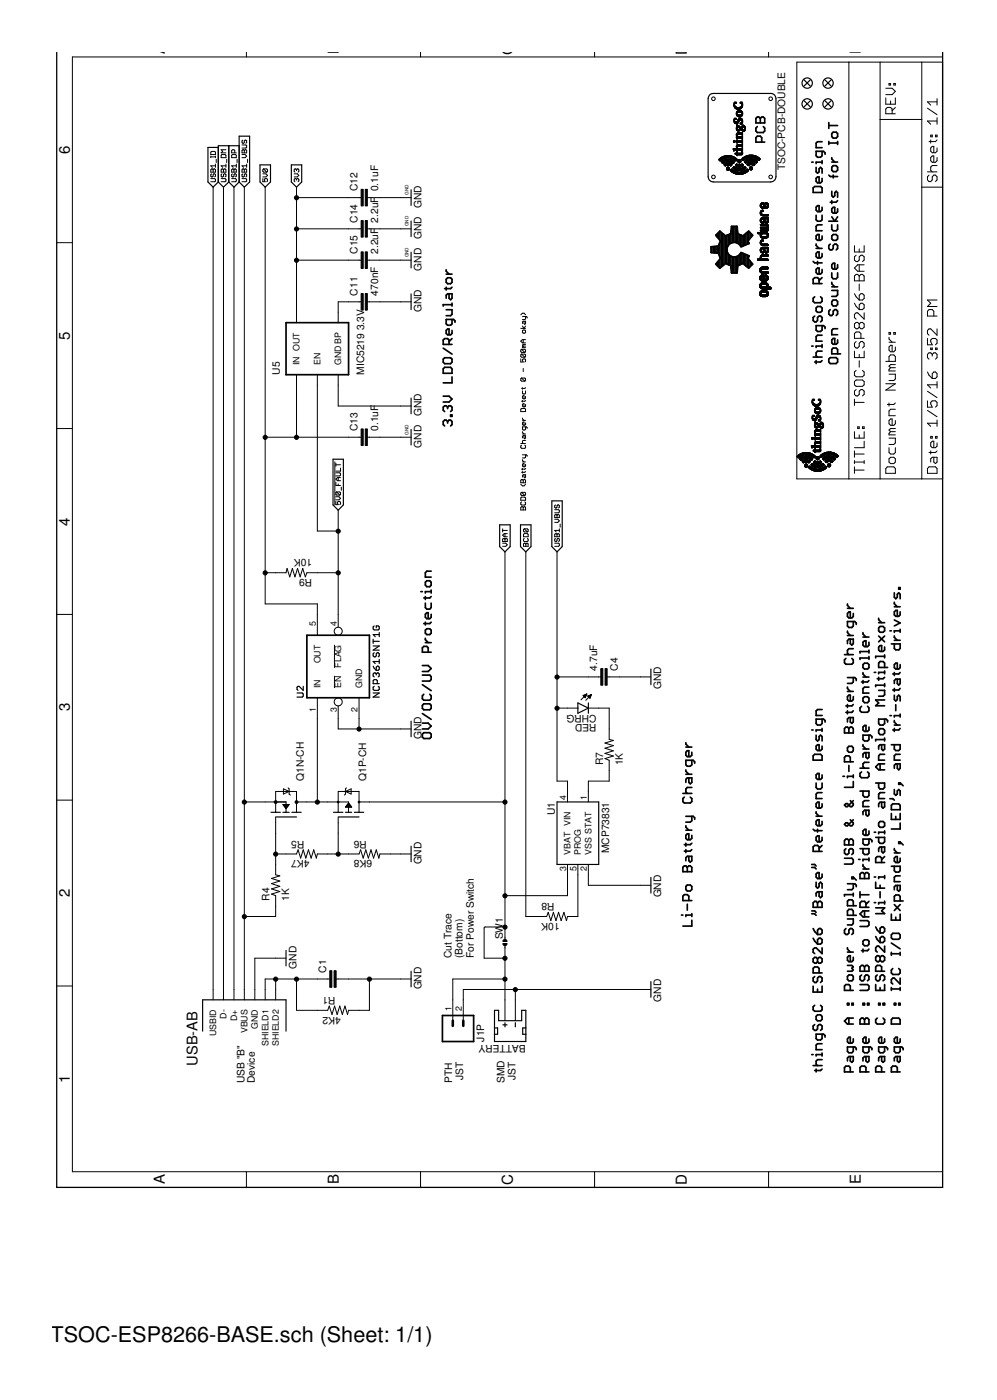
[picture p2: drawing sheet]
<svg xmlns="http://www.w3.org/2000/svg" width="163mm" height="229mm" viewBox="0 0 163 229" stroke-linecap="round" stroke-linejoin="round" font-family="sans-serif">
<defs><g id="words">
<text font-size="3.5" x=".3" y="219.5">ASE/TSOC-ESP8266-BASE.sch (Sheet: 1/1)</text>
<g font-size="2.5">
<text x="26.9" y="8.8" transform="rotate(-90 26.9 8.8)">A</text>
<text x="55.4" y="8.8" transform="rotate(-90 55.4 8.8)">B</text>
<text x="83.8" y="8.9" transform="rotate(-90 83.8 8.9)">C</text>
<text x="112.3" y="8.9" transform="rotate(-90 112.3 8.9)">D</text>
<text x="140.7" y="8.8" transform="rotate(-90 140.7 8.8)">E</text>
<text x="11.4" y="25.2" transform="rotate(-90 11.4 25.2)">6</text>
<text x="11.4" y="55.6" transform="rotate(-90 11.4 55.6)">5</text>
<text x="11.4" y="86" transform="rotate(-90 11.4 86)">4</text>
<text x="11.4" y="116.3" transform="rotate(-90 11.4 116.3)">3</text>
<text x="11.4" y="146.7" transform="rotate(-90 11.4 146.7)">2</text>
<text x="11.4" y="177.1" transform="rotate(-90 11.4 177.1)">1</text>
<text x="26.9" y="193.7" transform="rotate(-90 26.9 193.7)">A</text>
<text x="55.4" y="193.7" transform="rotate(-90 55.4 193.7)">B</text>
<text x="83.8" y="193.8" transform="rotate(-90 83.8 193.8)">C</text>
<text x="112.3" y="193.8" transform="rotate(-90 112.3 193.8)">D</text>
<text x="140.7" y="193.7" transform="rotate(-90 140.7 193.7)">E</text>
</g>
<text font-size="2.4" x="32.3" y="174.3" transform="rotate(-90 32.3 174.3)">USB-AB</text>
<g font-size="1.7">
<text x="128.3" y="27.8" transform="rotate(-90 128.3 27.8)">TSOC-PCB-DOUBLE</text>
<text x="58.4" y="31.3" transform="rotate(-90 58.4 31.3)">C12</text>
<text x="68.9" y="34" transform="rotate(-90 68.9 34)">GND</text>
<text x="58.4" y="41.5" transform="rotate(-90 58.4 41.5)">C15</text>
<text x="58.4" y="36.4" transform="rotate(-90 58.4 36.4)">C14</text>
<text x="61.8" y="41.5" transform="rotate(-90 61.8 41.5)">2.2uF 2.2uF 0.1uF</text>
<text x="68.9" y="39.1" transform="rotate(-90 68.9 39.1)">GND</text>
<text x="68.9" y="44.2" transform="rotate(-90 68.9 44.2)">GND</text>
<text x="58.4" y="48.3" transform="rotate(-90 58.4 48.3)">C11</text>
<text x="61.8" y="48.3" transform="rotate(-90 61.8 48.3)">470nF</text>
<text x="68.9" y="51.1" transform="rotate(-90 68.9 51.1)">GND</text>
<text x="59.5" y="54" transform="rotate(-90 59.5 54)">3.3V</text>
<text x="45.7" y="61.3" transform="rotate(-90 45.7 61.3)">U5</text>
<text x="59.5" y="61.3" transform="rotate(-90 59.5 61.3)">MIC5219</text>
<text x="58.4" y="70.5" transform="rotate(-90 58.4 70.5)">C13</text>
<text x="61.8" y="70.5" transform="rotate(-90 61.8 70.5)">0.1uF</text>
<text x="68.9" y="68.1" transform="rotate(-90 68.9 68.1)">GND</text>
<text x="68.9" y="73.2" transform="rotate(-90 68.9 73.2)">GND</text>
<text x="51" y="91.4" transform="rotate(-180 51 91.4)">10K</text>
<text x="51" y="94.7" transform="rotate(-180 51 94.7)">R9</text>
<text x="97.6" y="109.7" transform="rotate(-90 97.6 109.7)">4.7uF</text>
<text x="101" y="109.7" transform="rotate(-90 101 109.7)">C4</text>
<text x="108.1" y="112.7" transform="rotate(-90 108.1 112.7)">GND</text>
<text x="97.5" y="118.5" transform="rotate(-180 97.5 118.5)">RED</text>
<text x="97.5" y="117" transform="rotate(-180 97.5 117)">CHRG</text>
<text x="68.9" y="120.9" transform="rotate(-90 68.9 120.9)">GND</text>
<text x="98.6" y="125.2" transform="rotate(-90 98.6 125.2)">R7</text>
<text x="101.8" y="125.2" transform="rotate(-90 101.8 125.2)">1K</text>
<text x="49.7" y="127.7" transform="rotate(-90 49.7 127.7)">Q1N-CH</text>
<text x="59.9" y="127.7" transform="rotate(-90 59.9 127.7)">Q1P-CH</text>
<text x="49.8" y="137.5" transform="rotate(-180 49.8 137.5)">R5</text>
<text x="60" y="137.5" transform="rotate(-180 60 137.5)">R6</text>
<text x="90.7" y="133.3" transform="rotate(-90 90.7 133.3)">U1</text>
<text x="50.6" y="140.7" transform="rotate(-180 50.6 140.7)">4K7</text>
<text x="60.8" y="140.7" transform="rotate(-180 60.8 140.7)">6K8</text>
<text x="68.9" y="141.4" transform="rotate(-90 68.9 141.4)">GND</text>
<text x="99.6" y="139.5" transform="rotate(-90 99.6 139.5)">MCP73831</text>
<text x="44.1" y="147.3" transform="rotate(-90 44.1 147.3)">R4</text>
<text x="47.3" y="147.3" transform="rotate(-90 47.3 147.3)">1K</text>
<text x="90.6" y="147.7" transform="rotate(-180 90.6 147.7)">R8</text>
<text x="108.1" y="146.8" transform="rotate(-90 108.1 146.8)">GND</text>
<text x="82.2" y="153.6" transform="rotate(-90 82.2 153.6)">SW1</text>
<text x="91.5" y="150.9" transform="rotate(-180 91.5 150.9)">10K</text>
<text x="48.5" y="158.4" transform="rotate(-90 48.5 158.4)">GND</text>
<text x="53.3" y="159.1" transform="rotate(-90 53.3 159.1)">C1</text>
<text x="68.9" y="161.8" transform="rotate(-90 68.9 161.8)">GND</text>
<text x="73.8" y="156.7" transform="rotate(-90 73.8 156.7)">Cut Trace</text>
<text x="75.6" y="156.7" transform="rotate(-90 75.6 156.7)">(Bottom)</text>
<text x="77.4" y="156.7" transform="rotate(-90 77.4 156.7)">For Power Switch</text>
<text x="54.9" y="163" transform="rotate(-180 54.9 163)">R1</text>
<text x="55.7" y="166.2" transform="rotate(-180 55.7 166.2)">4K2</text>
<text x="108.1" y="163.8" transform="rotate(-90 108.1 163.8)">GND</text>
<text x="79.1" y="170.3" transform="rotate(-90 79.1 170.3)">J1P</text>
<text x="86" y="170.8" transform="rotate(-180 86 170.8)">BATTERY</text>
<text x="39.9" y="177.1" transform="rotate(-90 39.9 177.1)">USB &quot;B&quot;</text>
<text x="41.7" y="177.1" transform="rotate(-90 41.7 177.1)">Device</text>
<text x="73.9" y="177.1" transform="rotate(-90 73.9 177.1)">PTH</text>
<text x="75.7" y="176.7" transform="rotate(-90 75.7 176.7)">JST</text>
<text x="82.4" y="177.1" transform="rotate(-90 82.4 177.1)">SMD</text>
<text x="84.2" y="176.7" transform="rotate(-90 84.2 176.7)">JST</text>
</g>
<g font-size="1.4">
<text x="49" y="59.7" transform="rotate(-90 49 59.7)">IN OUT</text>
<text x="52.4" y="59.7" transform="rotate(-90 52.4 59.7)">EN</text>
<text x="55.8" y="59.7" transform="rotate(-90 55.8 59.7)">GND BP</text>
<text x="51.6" y="102.3" transform="rotate(-90 51.6 102.3)">5</text>
<text x="55" y="102.3" transform="rotate(-90 55 102.3)">4</text>
<text x="52.4" y="108.5" transform="rotate(-90 52.4 108.5)">OUT</text>
<text x="52.4" y="112.5" transform="rotate(-90 52.4 112.5)">IN</text>
<text x="55.8" y="109.2" transform="rotate(-90 55.8 109.2)">FLAG</text>
<text x="55.8" y="112.5" transform="rotate(-90 55.8 112.5)">EN</text>
<text x="59.2" y="112.5" transform="rotate(-90 59.2 112.5)">GND</text>
<text x="51.6" y="116.5" transform="rotate(-90 51.6 116.5)">1</text>
<text x="55" y="116.5" transform="rotate(-90 55 116.5)">3</text>
<text x="58.5" y="116.5" transform="rotate(-90 58.5 116.5)">2</text>
<text x="92.5" y="130.9" transform="rotate(-90 92.5 130.9)">4</text>
<text x="95.9" y="130.9" transform="rotate(-90 95.9 130.9)">1</text>
<text x="92.5" y="142.4" transform="rotate(-90 92.5 142.4)">3</text>
<text x="93.3" y="139.8" transform="rotate(-90 93.3 139.8)">VBAT VIN</text>
<text x="94.2" y="142.4" transform="rotate(-90 94.2 142.4)">5</text>
<text x="95" y="139.8" transform="rotate(-90 95 139.8)">PROG</text>
<text x="95.9" y="142.4" transform="rotate(-90 95.9 142.4)">2</text>
<text x="96.7" y="139.8" transform="rotate(-90 96.7 139.8)">VSS STAT</text>
<text x="37.1" y="166.6" transform="rotate(-90 37.1 166.6)">D-</text>
<text x="38.8" y="167" transform="rotate(-90 38.8 167)">D+</text>
<text x="73.8" y="165.4" transform="rotate(-90 73.8 165.4)">1</text>
<text x="75.5" y="165.4" transform="rotate(-90 75.5 165.4)">2</text>
<text x="35.3" y="169.5" transform="rotate(-90 35.3 169.5)">USBID</text>
<text x="40.5" y="169" transform="rotate(-90 40.5 169)">VBUS</text>
<text x="42.2" y="168.3" transform="rotate(-90 42.2 168.3)">GND</text>
<text x="43.9" y="171.1" transform="rotate(-90 43.9 171.1)">SHIELD1</text>
<text x="45.6" y="171.1" transform="rotate(-90 45.6 171.1)">SHIELD2</text>
</g>
<g font-size=".8">
<text x="66.8" y="31.9" transform="rotate(-90 66.8 31.9)">GND</text>
<text x="66.8" y="37" transform="rotate(-90 66.8 37)">GND</text>
<text x="66.8" y="42.1" transform="rotate(-90 66.8 42.1)">GND</text>
<text x="66.8" y="71.1" transform="rotate(-90 66.8 71.1)">GND</text>
</g>
</g></defs>
<g fill="none" stroke="#000" stroke-width=".19">
<path d="M116 15.5l.6-.2h9.4l.6 .2 .3 .6v12.8l-.3 .6-.6 .3h-9.4l-.6-.3-.2-.6v-12.8zM131.4 16.5l1.1 1M131.4 13.1l1.1 1M132.5 16.5l-1.1 1M132.5 13.1l-1.1 1M134.9 16.5l1 1M134.9 13.1l1 1M135.9 13.1l-1 1M135.9 16.5l-1 1M35.7 29.8l.8 .8 .9-.8M35.7 24.1h-1.7v5.7l.8 .8 .9-.8M37.4 23.8v6"/>
<path d="M37.4 29.8l.8 .8 .9-.8M39.1 22.3h1.7v7.5l-.9 .8-.8-.8zM39.1 23.8h-3.4v6M42.5 27h1.7v2.8l-.9 .8-.8-.8zM47.6 27h1.7v2.8l-.8 .8-.9-.8zM67.2 31v2.6M67.2 36.2v2.5M67.2 41.3v2.5M67.2 48.1v2.5M54.4 75.1h1.7v7.5l-.8 .8-.9-.8zM67.2 65.1v2.6M67.2 70.2v2.6"/>
<path d="M81.7 85.8h1.7v3.6l-.9 .9-.8-.9zM85.1 85.8h1.7v3.6l-.8 .9-.9-.9zM90.2 81.9h1.7v7.5l-.8 .9-.9-.9zM48.6 113.3h.8l.2 .2v.3l-.2 .2h-.8M49.6 112.2v.7l-.7-.7h-.2l-.1 .2v.3l.1 .2M61 113.3h1l-1 .7h1M61 104.5v.7M61 108.9l.5 .7M61 105.6h1l-1 .7h1M61 104.9h1M61.2 112.2l-.2 .2v.3l.2 .2h.6l.2-.2v-.3l-.2-.2M61.2 102.4l-.2 .1v.3l.2 .2h.6l.2-.2v-.3l-.2-.1h-.3v.3"/>
<path d="M61.2 106.7l-.2 .2v.4l.3 .1 .2-.1v-.4l.3-.2 .2 .2v.4l-.2 .1M61.5 110.2l-.2-.2-.3 .2v.4l.2 .1M61.5 109.1l.2-.2 .3 .2v.4l-.2 .1h-.3zM61.5 110.2l.2-.2 .3 .2v.4l-.2 .1M61.5 110.2v.2M61.7 111.8v-.5l-.2-.2h-.3l-.2 .2v.5h1M62 103.4v.7M62 107.8v.7M62 108.2h-1l.3 .3M62 103.8h-1l.3 .3M67.2 117.9v2.6M94.5 115l1.7 .8-1.7 .8z"/>
<path d="M96.2 115v1.6M106.4 109.4v2.6M44.3 132.8h1.5M45.1 133.6h3.4M46.2 132.8h1.1M47.7 132.8h1.5M54.5 132.8h1.5M55.3 133.6h3.4M56.5 132.8h1M57.9 132.8h1.6M67.2 138.4v2.5M91.1 131.1h6.8v10.3h-6.8z"/>
<path d="M46.8 155.4v2.6M67.2 158.8v2.6M82.5 153.3v.3M82.5 154.6v.4M106.4 143.5v2.5M33.1 168.6v-5.1h13.7v5.1M80.8 165.2h.7v1.7h3.8v-1.7h.7v5.1h-5.2zM80.8 168.1h.5v1h-.5M82.2 167.6h.7M82.5 167.3v.6M84.2 167.3v.6M86 168.1h-.6v1h.6"/>
<path d="M106.4 160.5v2.6"/>
<circle cx="132" cy="17" r=".85"/>
<circle cx="132" cy="13.6" r=".85"/>
<circle cx="135.4" cy="13.6" r=".85"/>
<circle cx="135.4" cy="17" r=".85"/>
</g>
<g fill="none" stroke="#000" stroke-width=".16">
<path d="M40.3 8.5v.8M68.7 8.5v.8M97.2 8.5v.8M120 16.8v.6M120 19.5v.5M120 16.7v.8M120 19.4v.6M120.1 16.7v.9M120.1 19.3v.8M120.1 17.2v.4M120.1 19.8v.3M120.1 16.7v.3"/>
<path d="M120.1 19.3v.3M120.1 17.3l.1 .4M120.1 19.9l.1 .3M120.2 16.7l-.1 .2M120.2 19.3l-.1 .3M120.2 16.7v.2M120.2 17.4v.3M120.2 19.3v.2M120.2 19.9v.3M120.2 17.4v.4M120.2 20v.2M120.3 16.7v.2"/>
<path d="M120.3 17.5v.3M120.3 19.3v.2M120.3 20v.2M120.4 16.7v.2M120.4 17.5v.3M120.4 19.3v.2M120.4 20v.2M120.4 18.4v.4M120.4 18.3v.6M120.4 19.9v.3M120.4 17.5v.4M120.5 18.2v.7"/>
<path d="M120.5 19.9l-.1 .3M120.5 17.6v.3M120.5 18.2v.3M120.5 18.6v.3M120.5 19.9v.3M120.5 18.7v.3M120.5 19.8v.4M120.6 18.1l-.1 .3M120.6 19.7l-.1 .5M120.6 17.6v.3M120.6 18.8v.2M120.6 18.1v.3"/>
<path d="M120.6 19.6v.6M120.6 18.8v.3M120.6 19.6v.5M120.7 17.6v.3M120.7 18.1v.3M120.7 18.8v.3M120.7 19.5v.6M120.7 19.4v.6M120.8 17.6v.3M120.8 18.8v.3M120.8 18.1v.3M120.8 19.4v.6"/>
<path d="M120.8 19.4v.5M120.9 19.3l-.1 .5M120.9 17.6v.3M120.9 18.1v.3M120.9 18.8v.3M120.9 19.3v.4M120.9 17.5v.4M121 17.5v.3M121 18.1v.3M121 18.8v.3M121 16.7v.2M121 19.3v.3"/>
<path d="M121.1 16.7v.2M121.1 17.5v.3M121.1 18.1v.3M121.1 18.8v.3M121.1 19.3v.3M121.1 17.4v.4M121.2 16.7v.2M121.2 18.1v.3M121.2 19.3v.3M121.2 17.4v.3M121.2 18.8v.3M121.2 19.4v.3"/>
<path d="M121.2 17.3v.4M121.2 18.7v.3M121.2 16.7l.1 .3M121.2 18.2v.3M121.2 19.4l.1 .3M121.3 17.3l-.1 .4M121.3 18.7v.3M121.3 16.7v.9M121.3 18.2v.8M121.3 19.4v.9M121.3 18.3v.6M121.3 19.5v.8"/>
<path d="M121.3 16.7v.8M121.4 16.8v.7M121.4 18.3v.6M121.4 19.6v.6M121.4 17v.3M121.4 18.5v.2M121.4 19.7v.3M125.6 8.5v.8M130.3 10.2h23.8v68.1h-23.8zM138.8 10.2v68.1M143.9 10.2v68.1M143.9 19.5h6.8"/>
<path d="M144.8 16v1h1.6v-1M144.8 14.4h1l.6 .5-.6 .6h-1M145.3 13.7h.3v.2h-.3zM145.6 16.5v.5M145.8 18.6v-.8l-.2-.2h-.5l-.3 .2v.8h1.6M146.1 13.7h.3v.2h-.3zM146.4 17.6l-.6 .5M150.7 10.2v68.1M151.6 17.7l1.6 1.1M153.2 16.1v1.1M153.2 19.3v1M153.2 19.8h-1.6l.5 .5"/>
<path d="M153.2 16.7h-1.6l.5 .5M154.1 9.3h-142.3v182.3h142.3M9.3 39.7h2.5M34.5 29.2h.6l.1 .1-.1 .4h-.6M34.5 24.9l.1-.1h.5l.1 .1v.4h-.7zM34.5 25.5v.3M34.5 25.7h.7M34.6 28.4l-.1 .2 .1 .3 .2-.1 .2-.4 .2 .2-.1 .3M34.6 27.6l.2 .2 .3-.2 .1 .2v.4h-.7v-.4zM34.8 27.8v.4M34.8 30.6v132.9M35.2 27.1h-.7l.2 .3"/>
<path d="M35.2 25.5v.3M35.2 26.8v.6M35.3 26.1v.5M36.2 29.2h.6l.1 .1v.3l-.1 .1h-.6M36.3 28.4l-.1 .2 .1 .3 .2-.1 .2-.4 .2 .2v.2l-.1 .1M36.3 27.6l.2 .2 .3-.2 .1 .2v.4h-.7v-.4zM36.3 25.3h.5l.1 .1v.4h-.7v-.4zM36.5 27.8v.4M36.5 30.6v132.9M36.9 27.1h-.7l.2 .3M36.9 24.5h-.7l.2 .2-.2 .3h.7M36.9 26.8v.6"/>
<path d="M37.1 26.1v.5M37.9 29.2h.6l.1 .1-.1 .4h-.6M37.9 25.4l.1-.1h.5l.1 .1v.4h-.7zM38 28.4l-.1 .2 .1 .3 .2-.1 .2-.4 .2 .2-.1 .3M38 27.6l.2 .2 .3-.2 .1 .2v.4h-.7v-.4zM38.2 27.8v.4M38.2 30.6v132.9M38.4 25v-.4l-.2-.1-.3 .1v.4h.7M38.6 27.1h-.7l.2 .3M38.6 26.8v.6M38.8 26.1v.5M39.6 29.2h.6l.1 .1-.1 .4h-.6"/>
<path d="M39.6 23.7h.6l.1 .1-.1 .4h-.6M39.6 24.6l.1-.1 .2 .1 .3-.1 .1 .1v.4h-.7zM39.6 25.3h.5l.2 .2-.2 .3h-.5M39.7 28.4l-.1 .2 .1 .3 .2-.1 .2-.4 .2 .2-.1 .3M39.7 27.6l.2 .2 .3-.2 .1 .2v.4h-.7v-.4zM39.7 22.9l-.1 .2 .1 .3 .2-.1 .2-.4 .2 .2-.1 .3M39.9 24.6v.4M39.9 27.8v.4M39.9 30.6v132.9M40.3 26.8v.6M40.3 27.1h-.7l.2 .3M40.5 26.1v.5"/>
<path d="M43 29.2v.5h.3l-.1-.2 .1-.3 .4 .1-.1 .4M43 28.4h.5l.2 .3-.2 .2h-.5M43.1 27.6l-.1 .4 .1 .2h.5M43.1 27.6h.5l.1 .2-.1 .4M43.1 27.6l.5 .6M43.3 30.6v68.2h8.6v5.1M48.1 28.4h.5l.3 .3-.3 .2h-.5M48.5 29.3l-.2-.1-.2 .1 .1 .4M48.5 29.3l.1-.1 .3 .1-.2 .4M48.5 27.8l-.2-.2-.2 .2 .1 .4M48.5 27.8l.1-.2 .3 .2-.2 .4M48.5 27.8v.1"/>
<path d="M48.5 29.3v.2M48.5 30.6v22.2M48.5 32.3h10.5M48.5 37.4h10.5M60 32.3h7.2M60 37.4h7.2M117.5 26v.2M117.6 26v.2M117.7 25.9v.4M117.8 25.8v.5M117.9 25.8v.4M117.9 26.5h.1"/>
<path d="M117.9 25.7v.5M118 26.5v.1M118 26.4v.2M118 25.7v.5M118 25.7v.4M118.1 25.7v.4M118.1 26.3v.4M118.1 25.6v.5M118.2 25.6l-.1 .5M118.2 26.3v.4M118.2 25.6v.4M118.2 26.2v.5"/>
<path d="M118.3 25.6v.4M118.3 26.2v.5M118.3 25.5v.5M118.3 26.2v.4M118.4 25.5l-.1 .5M118.4 26.9v.1M118.4 25.5v.4M118.4 26.2v.4M118.4 26.1v.4M118.4 26.8v.3M118.5 25.5v.4M118.5 26.1v.4"/>
<path d="M118.5 26.8v.3M118.6 26.1v.4M118.6 26.8v.4M118.6 25.5v.4M118.6 26.7v.5M118.7 25.5l-.1 .4M118.7 26.1l-.1 .4M118.7 26.7v.4M118.7 25.5v.3M118.7 26.1v.3M118.8 26.7l-.1 .4M118.8 27.5v.2"/>
<path d="M118.8 25.5v.3M118.8 26.1v.3M118.8 26.6v.4M118.8 27.4v.4M118.9 25.5l-.1 .3M118.9 26v.4M118.9 27.4v.4M118.9 25.5v.3M118.9 26.6v.4M118.9 27.3v.5M118.9 27.3v.6M119 25.5v.3"/>
<path d="M119 26v.4M119 26.6v.4M119 27.3v.6M119.1 25.5v.3M119.1 26v.4M119.1 26.6v.4M119.1 27.3v.6M119.1 27.3v.5M119.2 25.5v.3M119.2 26v.4M119.2 26.6v.4M119.2 27.4v.4"/>
<path d="M119.2 26.1v.3M119.3 25.5v.3M119.3 26.1v.3M119.3 26.7v.3M119.3 27.5v.2M119.3 26.7v.4M119.4 25.5v.3M119.4 26.1v.4M119.4 26.7v.4M119.4 27.8v.1M119.4 25.5v.4M119.4 26.7v.5"/>
<path d="M119.5 27.7v.3M119.5 25.5v.4M119.5 26.1v.4M119.5 26.8v.3M119.5 27.6v.5M119.6 25.5v.4M119.6 26.1v.4M119.6 26.8v.3M119.6 27.6v.5M119.6 26.2v.4M119.6 26.8v.2M119.7 25.5v.4"/>
<path d="M119.7 26.2v.4M119.7 26.9v.1M119.7 27.7v.5M119.7 25.5v.5M119.7 25.6v.4M119.7 26.2l.1 .4M119.7 27.7l.1 .5M119.8 25.6v.4M119.8 26.2v.5M119.8 27.8v.4M119.8 27.4v.1M119.8 27.8v.5"/>
<path d="M119.8 24.3v.1M119.9 24.3v.2M119.9 25.6v.4M119.9 26.3v.4M119.9 27.3v.3M119.9 27.8v.5M119.9 24.3v.3M119.9 25.6v.5M119.9 27.9v.4M119.9 23.1v.1M119.9 24.3l.1 .4M119.9 25.7v.4"/>
<path d="M120 23v.3M120 27.3v.3M120 24.3v.4M120 25.7v.4M120 27.9v.4M120 26.4v.3M120 27.2v.4M120 27.2v.5M120 26.4v.2M120.1 23v.3M120.1 24.3v.3M120.1 25.7v.5"/>
<path d="M120.1 26.4v.2M120.1 27.2v.5M120.1 28v.4M120.1 27.3v.4M120.1 25.8l.1 .4M120.1 27.3l.1 .4M120.1 28l.1 .4M120.2 25.1v.1M120.2 23.1v.1M120.2 24.3v.3M120.2 25.8v.4M120.2 27.3v.5"/>
<path d="M120.2 28v.4M120.2 25.1v.2M120.2 25.8v.5M120.2 27.4v.4M120.2 26.9v.2M120.3 24.3v.3M120.3 25.1v.2M120.3 25.8v.5M120.3 27.4v.4M120.3 28.1v.3M120.3 26.9v.2M120.3 25.9v.4"/>
<path d="M120.3 26.9v.3M120.4 22.4v.1M120.4 24.3v.3M120.4 25.1v.2M120.4 25.9v.4M120.4 27.5v.3M120.4 28.1v.4M120.4 20.8v.4M120.4 21.9v.2M120.4 23v.2M120.4 23.8v.3M120.4 26.8v.4"/>
<path d="M120.4 22.4v.3M120.4 23v.3M120.4 26v.2M120.4 27.5v.4M120.4 20.4v.9M120.4 21.8v.5M120.4 23.7v.5M120.4 24.8v.6M120.4 22.4l.1 .4M120.4 23l.1 .4M120.4 24.8l.1 .7M120.4 26.8l.1 .4"/>
<path d="M120.5 20.4v.9M120.5 21.8v.5M120.5 23.7v.6M120.5 20.4v.5M120.5 21.1v.3M120.5 21.8v1M120.5 23v.4M120.5 23.7v.9M120.5 24.8v.7M120.5 26v.2M120.5 26.8v.4M120.5 27.5v.4"/>
<path d="M120.5 28.1v.4M120.5 26.1v.1M120.5 26.8v.5M120.5 22.3v.3M120.5 23v.3M120.5 24.2v.4M120.5 25.1v.2M120.5 26.9v.4M120.5 28.2l.1 .3M120.6 20.6l-.1 .3M120.6 21.8l-.1 .3M120.6 23.7l-.1 .3"/>
<path d="M120.6 21.1v.3M120.6 22.4v.2M120.6 23v.3M120.6 24.3v.3M120.6 25.1v.2M120.6 26.9v.4M120.6 27.5v.4M120.6 28.2v.3M120.6 20.6v.2M120.6 21.7v.4M120.6 23.7v.3M120.6 26.3v.1"/>
<path d="M120.6 21.2v.2M120.6 21.7v.3M120.6 23.7v.2M120.6 27.6v.3M120.6 26.2v.3M120.7 20.6v.2M120.7 21.2v.2M120.7 22.4v.2M120.7 23v.3M120.7 24.3v.3M120.7 25.1v.2M120.7 26.9v.4"/>
<path d="M120.7 27.6v.3M120.7 28.2v.3M120.7 21.7v.3M120.7 23.7v.2M120.7 26.2v.4M120.7 26.1v.5M120.8 20.6v.2M120.8 21.7v.3M120.8 22.4v.2M120.8 23v.3M120.8 23.7v.2M120.8 24.3v.3"/>
<path d="M120.8 25.1v.2M120.8 27v.3M120.8 27.6v.3M120.8 28.2v.3M120.8 21.1v.3M120.8 26.1v.5M120.8 20.6l.1 .3M120.9 21.1l-.1 .3M120.9 26.1v.5M120.9 27l-.1 .3M120.9 20.6v.3M120.9 21.7v.3"/>
<path d="M120.9 22.4v.2M120.9 23v.3M120.9 23.7v.2M120.9 24.3v.3M120.9 25.1v.2M120.9 27v.3M120.9 27.6v.3M120.9 28.2v.3M120.9 21.1v.3M120.9 20.7v.7M121 21.7v.3M121 22.4v.2"/>
<path d="M121 23v.3M121 23.7v.2M121 24.3v.3M121 25.1v.2M121 26.1v.5M121 27v.3M121 27.6v.3M121 28.2v.3M121 20.1v.2M121 20.7v.6M121 20.8v.5M121 26.9v.4"/>
<path d="M121.1 20.1v.2M121.1 21.1v.1M121.1 21.7v.3M121.1 22.4v.2M121.1 23v.3M121.1 23.7v.2M121.1 24.3v.3M121.1 25.1v.2M121.1 26.2v.4M121.1 26.9v.4M121.1 27.6v.3M121.1 28.2v.3"/>
<path d="M121.1 21.1v.2M121.1 26.2v.3M121.1 27.5v.4M121.2 20.1v.2M121.2 21.1v.2M121.2 21.7v.3M121.2 22.4v.2M121.2 23v.3M121.2 23.7v.2M121.2 24.3v.3M121.2 26.9v.4M121.2 27.5v.4"/>
<path d="M121.2 28.2v.3M121.2 25v.3M121.2 20.8v.5M121.2 28.1v.4M121.3 20v.3M121.3 20.7v.6M121.3 24.8h.1M121.3 25v.3M121.3 26v.1M121.3 26.8v.5M121.3 27.5l-.1 .4M121.3 28.1v.4"/>
<path d="M121.3 20.6v.7M121.3 21.6v.5M121.3 22.2v.6M121.3 22.9v.5M121.3 23.5v.5M121.3 24.2v.5M121.3 24.8v.5M121.3 26.8v.4M121.3 27.5v.4M121.3 20.5v.8M121.3 25.9v.3M121.4 21.6v.5"/>
<path d="M121.4 22.2v.6M121.4 22.9v.5M121.4 23.5v.5M121.4 24.2v.5M121.4 24.8v.5M121.4 26.8v.4M121.4 20.5v.9M121.4 25.9v.3M121.4 27.5v.4M121.4 28.1v.4M121.4 21.2v.2M121.4 25v.2"/>
<path d="M121.4 26.9v.3M121.4 28.1v.3M121.4 20.5v.4M121.4 25.8v.4M121.4 27.4v.4M121.5 21.2v.2M121.5 26.9v.2M121.5 28.1v.3M121.5 20.5v.3M121.5 25.8v.4M121.5 27.4v.4M121.5 20.5v.2"/>
<path d="M121.5 21.2v.3M121.5 27v.1M121.5 28v.4M121.6 25.7l-.1 .5M121.6 27.3l-.1 .5M121.6 28v.4M121.6 20.5v.2M121.6 21.2v.3M121.6 25.7v.5M121.6 27.3v.4M121.6 20.5v.3M121.7 20.6v.2"/>
<path d="M121.7 21.2v.2M121.7 25.7v.4M121.7 26.4v.1M121.7 27.3v.4M121.7 28v.4M121.7 21.1v.3M121.7 25.6v.5M121.7 27.2v.5M121.7 20.6v.8M121.8 25.6l-.1 .5M121.8 26.3v.3M121.8 27.2l-.1 .5"/>
<path d="M121.8 27.9v.4M121.8 20.7v.7M121.8 25.6v.4M121.8 27.2v.4M121.8 20.7v.6M121.8 27.3v.3M121.9 20.9v.3M121.9 27.3v.3M121.9 27.9v.4M121.9 25.5v.5M121.9 26.2v.5M121.9 27.4v.2"/>
<path d="M121.9 27.8v.5M121.9 27.4v.1M121.9 27.8v.4M122 25.5v.4M122 26.2l-.1 .5M122 26.2v.4M122 27.7v.5M122.1 25.5v.4M122.1 26.1v.5M122.1 26.9h.1M122.1 27.7v.5M122.1 25.5v.3"/>
<path d="M122.1 26.1v.4M122.1 26.8v.1M122.1 27.6v.5M122.2 26.8v.2M122.2 25.5v.3M122.2 26.1v.4M122.2 27.6v.5M122.2 27.7v.4M122.2 25.4v.4M122.2 26.7v.3M122.2 27.7v.3M122.3 25.4v.4"/>
<path d="M122.3 26.7v.4M122.3 27.7v.3M122.3 26.1v.3M122.3 27.8v.2M122.3 26v.4M122.3 27.8v.1M122.4 26l-.1 .4M122.4 26.7l-.1 .4M122.4 25.4v.4M122.4 26v.4M122.4 26.6v.5M122.4 26.6v.4"/>
<path d="M122.5 25.4v.4M122.5 26v.4M122.5 26.6v.4M122.5 27.4v.3M122.6 25.4v.3M122.6 26v.4M122.6 26.6v.3M122.6 27.3v.4M122.6 26v.3M122.6 27.3v.5M122.7 26.6v.3M122.7 25.4v.3"/>
<path d="M122.7 26v.3M122.7 27.3v.5M122.7 27.2v.6M122.8 25.4v.3M122.8 26v.3M122.8 26.6v.3M122.8 27.2v.6M122.8 27.3v.5M122.8 26.6l.1 .3M122.9 27.3l-.1 .5M122.9 25.4v.3M122.9 26v.3"/>
<path d="M122.9 26.6v.3M122.9 27.3v.5M122.9 26v.4M122.9 27.3v.4M123 25.4v.4M123 26v.4M123 26.6v.4M123 27.3v.4M123 27.4v.2M123.1 25.4v.4M123.1 26v.4M123.1 26.6v.4"/>
<path d="M123.1 26.6v.5M123.2 25.4v.4M123.2 26v.4M123.2 26.7v.4M123.2 26.1v.3M123.3 25.4v.4M123.3 26.1v.3M123.3 26.7v.4M123.3 26.1v.4M123.3 26.7v.3M123.3 25.5l.1 .3M123.3 26.1l.1 .4"/>
<path d="M123.4 26.8l-.1 .2M123.4 25.5v.4M123.4 26.1v.4M123.4 26.8v.1M123.4 26.9h.1M123.4 26.1l.1 .5M123.5 25.5v.4M123.5 26.2v.4M123.6 25.5v.5M123.6 26.2v.5M123.7 25.5v.5M123.7 26.2v.5"/>
<path d="M123.7 25.6v.4M123.7 26.3v.3M123.7 25.6l.1 .5M123.8 26.3l-.1 .3M123.8 25.6v.5M123.8 26.4v.1M123.8 38v.2M123.9 25.7v.4M123.9 38v.2M123.9 25.7v.5M124 25.7v.5M124 38v.2"/>
<path d="M124 25.8v.4M124.1 25.8v.4M124.1 38v.2M124.1 25.9v.3M124.2 25.9v.3M124.2 38v.2M124.2 26v.1M124.3 26v.1M124.3 38v.2M124.3 33.4v.4M124.3 34.6v.4M124.3 35.9v.3"/>
<path d="M124.3 36.7v.1M124.3 37.2h.1M124.3 37.7h.1M124.3 38.3v.4M124.3 39.5v.4M124.3 36.7v.2M124.3 37.2v.1M124.3 37.6v.2M124.3 38v.7M124.3 33.4v.5M124.3 34.6v.5M124.3 35.8v.5"/>
<path d="M124.3 39.4v.5M124.4 36.7v.2M124.4 37.2v.2M124.4 37.6v.2M124.4 38v.8M124.4 33.3v.6M124.4 34.5v.6M124.4 35.8v.5M124.4 39.4v.6M124.4 33.3v.7M124.4 34.5v.7M124.4 35.7v.7"/>
<path d="M124.4 39.3v.7M124.5 33.2v.8M124.5 34.4v.8M124.5 35.7v.7M124.5 38l-.1 .8M124.5 39.3v.8M124.5 33.7v.3M124.5 34.9v.3M124.5 36.1v.3M124.5 36.7v.2M124.5 37.2v.2M124.5 37.6v.2"/>
<path d="M124.5 38.5v.4M124.5 39.8v.3M124.5 33.2v.3M124.5 34.4v.4M124.5 35.6v.4M124.5 38v.4M124.5 39.3v.3M124.5 33.8v.2M124.5 35v.3M124.5 36.2v.2M124.5 38.6v.3M124.5 39.9v.2"/>
<path d="M124.5 34.4v.3M124.5 35.6v.3M124.5 38v.3M124.5 39.3v.2M124.6 33.8v.3M124.6 35v.3M124.6 36.2v.3M124.6 36.7v.2M124.6 37.2v.2M124.6 37.6v.2M124.6 38.7v.2M124.6 39.9v.2"/>
<path d="M124.6 33.2v.2M124.6 34.4v.2M124.6 35.6v.2M124.6 38v.3M124.6 39.2v.3M124.6 35.1v.2M124.6 36.3v.2M124.6 38v.2M124.6 33.9l.1 .2M124.6 39.9v.3M124.7 33.2l-.1 .2M124.7 34.4l-.1 .2"/>
<path d="M124.7 39.2l-.1 .3M124.7 33.9v.2M124.7 34.4v.2M124.7 35.1v.2M124.7 35.6v.2M124.7 36.3v.2M124.7 36.7v.2M124.7 37.2v.2M124.7 37.6v.2M124.7 38v.2M124.7 38.7v.2M124.7 39.9v.3"/>
<path d="M124.7 33.1v.3M124.7 39.2v.2M124.8 33.1v.4M124.8 33.9v.2M124.8 34.4v.2M124.8 35.1v.2M124.8 35.6v.3M124.8 36.3v.2M124.8 36.7v.2M124.8 37.2v.2M124.8 37.6v.2M124.8 38v.2"/>
<path d="M124.8 38.7v.2M124.8 39.3v.1M124.8 39.9v.3M124.8 33.1v.5M124.8 35.6v.4M124.8 36.4v.1M124.8 33.2l.1 .5M124.8 35.6l.1 .5M124.8 38l.1 .2M124.9 33.2v.6M124.9 35.1v.2M124.9 35.6v.6"/>
<path d="M124.9 36.7v.2M124.9 37.2v.2M124.9 37.6v.2M124.9 38v.2M124.9 38.7v.2M124.9 39.9v.3M124.9 33.8v.3M124.9 33.3v.8M124.9 35.6v.7M125 33.4v.7M125 35.1v.2M125 35.6v.8"/>
<path d="M125 36.7v.2M125 37.2v.2M125 37.6v.2M125 38v.2M125 38.7v.2M125 39.9v.3M125 33.5v.6M125 35.6v.2M125 35.9v.5M125.1 33.6v.5M125.1 35.1v.2M125.1 35.6v.2"/>
<path d="M125.1 36v.4M125.1 36.7v.2M125.1 37.2v.2M125.1 37.6v.2M125.1 38v.2M125.1 38.7v.2M125.1 39.9v.3M125.1 33.7v.4M125.1 36.1v.4M125.1 33.1v.2M125.1 33.1l.1 .2M125.1 33.8v.3"/>
<path d="M125.1 36.2v.3M125.1 38l.1 .2M125.2 33.1v.2M125.2 33.9v.2M125.2 35.1v.2M125.2 35.6v.2M125.2 36.3v.2M125.2 36.7v.2M125.2 37.2v.2M125.2 37.6v.2M125.2 38v.2M125.2 38.7v.2"/>
<path d="M125.2 39.9v.3M125.2 33.2v.2M125.3 33.9l-.1 .2M125.3 38.7v.2M125.3 33.2v.2M125.3 35.1v.2M125.3 35.6v.2M125.3 36.3v.2M125.3 36.7v.2M125.3 37.1v.3M125.3 37.6v.2M125.3 38v.2"/>
<path d="M125.3 39.9v.3M125.3 33.8v.3M125.3 38v.3M125.4 33.2v.3M125.4 35.1v.2M125.4 35.6v.2M125.4 36.7v.2M125.4 38.1v.2M125.4 39.9v.3M125.4 33.7v.3M125.4 36.2v.3M125.4 37.1v.3"/>
<path d="M125.4 37.6v.2M125.4 38.6v.3M125.4 33.2v.8M125.4 36.7v1.1M125.4 38.1v.8M125.4 35.9v.6M125.5 33.3v.7M125.5 35.1v.2M125.5 35.6v.2M125.5 36.7v1.1M125.5 38.1v.7M125.5 39.9v.3"/>
<path d="M125.5 35.9v.5M125.5 33.3v.6M125.5 36.8v.9M125.5 38.2v.6M125.5 40v.2M125.6 35.9l-.1 .5M125.6 35.2v.1M125.6 33.4v.4M125.6 35.6v.2M125.6 35.9v.4M125.6 36.8v.4M125.6 37.3v.4"/>
<path d="M125.6 38.2v.5M125.6 33.5v.2M125.6 35.7v.1M125.6 36v.2M125.6 36.9v.2M125.6 37.4v.2M125.6 38.3v.3M150.7 30.6h3.4M151.6 28.1h1.6M151.9 28.6l-.3 .3v.5l.3 .3h.2l.3-.3v-.5l.3-.3h.2l.3 .3v.5l-.3 .3M152.1 22.1h.3v.3h-.3zM152.1 22.9v.5"/>
<path d="M152.9 22.1h.3v.3h-.3zM153.2 25.8v.5l-.3 .2h-.5l-.3-.2v-.5l.3-.3h.3v1M153.2 27.1h-.8l-.3 .2v.6l.3 .2M153.2 24.2v.5l-.3 .3h-.5l-.3-.3v-.5l.3-.3h.3v1.1M153.2 22.9l-.3 .3h-1M48.5 42.5h10.5M59 49.4h-3.7v3.4M60 42.5h7.2M60 49.4h7.2M85.1 58.7v.5h.4l-.1-.3 .1-.2 .4 .1-.1 .4M85.1 53.7h.8M85.1 51.5l.3-.3h.3l.2 .3"/>
<path d="M85.3 57.1l-.2 .2 .2 .3h.5M85.3 57.9l-.2 .1 .2 .4h.5M85.3 57.1h.5l.1 .2-.1 .3M85.3 57.9h.5l.1 .1-.1 .4M85.3 57.9l.5 .5M85.3 57.1l.5 .5M85.4 51.8h.6l.2 .2M85.4 53.3l.3 .4 .2-.4M85.5 54l.4 .1-.1 .4-.4-.1zM85.5 55.5v.6M85.5 56.6l-.1 .3h.5M85.5 56.6h.4"/>
<path d="M85.7 52.5v.4l.1 .1 .1-.1v-.4h-.4l-.1 .4M85.9 51.8v.3l-.1 .2h-.4M85.9 56.3h-.4l-.1 .2 .1 .1M85.9 55.5h-.5l-.3 .3 .3 .3h.5M123.8 42.4v.1M123.9 42.4v.2M124 42.4v.2M124.1 42.4v.2M124.2 42.4v.2M124.2 44v.3M124.2 45.3v.3M124.2 46.6v.3"/>
<path d="M124.2 47.9v.3M124.2 43.9v.5M124.2 45.2v.5M124.2 46.5v.5M124.2 47.8v.5M124.3 42.4v.2M124.3 40.7v.4M124.3 42v.3M124.3 43.9v.6M124.3 45.1v.7M124.3 46.4v.7M124.3 47.7v.7"/>
<path d="M124.3 40.6v.6M124.3 41.9v.7M124.3 43.8v.8M124.4 43.8v.8M124.4 46.4v.7M124.4 40.6v.6M124.4 41.8v.8M124.4 45v.9M124.4 47.6v.8M124.4 47.6v.9M124.4 46.3v.9M124.5 40.5v.8"/>
<path d="M124.5 41.7l-.1 .9M124.5 43.7v.9M124.5 45v.9M124.5 46.3v.9M124.5 47.6v.9M124.5 41v.3M124.5 42.2v.4M124.5 44.3v.3M124.5 45.6v.3M124.5 46.9v.3M124.5 48.2v.3M124.5 40.5v.4"/>
<path d="M124.5 41.7v.4M124.5 43.7v.4M124.5 45v.4M124.5 46.3v.3M124.5 47.6v.3M124.5 41.1v.2M124.5 42.3v.3M124.5 44.3v.4M124.5 40.5v.2M124.5 41.7v.3M124.5 43.7v.3M124.5 45v.3"/>
<path d="M124.5 47.5v.4M124.6 41.1v.2M124.6 42.3v.3M124.6 43.7v.3M124.6 44.4v.3M124.6 45.7v.3M124.6 46.9v.3M124.6 47.5v.3M124.6 48.2v.3M124.6 40.5v.2M124.6 41.7v.2M124.6 45v.3"/>
<path d="M124.6 46.2v.3M124.6 40.4v.3M124.6 42.4v.2M124.6 47v.2M124.6 41.1l.1 .3M124.6 45l.1 .3M124.6 48.3v.2M124.7 46.2l-.1 .3M124.7 40.4v.3M124.7 41.2v.2M124.7 41.7v.2M124.7 42.4v.2"/>
<path d="M124.7 43.7v.3M124.7 44.4v.3M124.7 45v.4M124.7 45.7v.3M124.7 46.2v.3M124.7 47v.2M124.7 47.5v.3M124.7 48.3v.2M124.7 45v.5M124.8 40.4v.3M124.8 41.2v.2M124.8 41.7v.1"/>
<path d="M124.8 42.4v.2M124.8 43.7v.3M124.8 44.4v.3M124.8 45v.6M124.8 45.7v.3M124.8 46.2v.3M124.8 47v.2M124.8 47.5v.3M124.8 48.3v.2M124.8 40.4v.5M124.8 41.3v.1M124.8 45v1"/>
<path d="M124.8 40.4l.1 .6M124.9 40.4v.7M124.9 41.7v.1M124.9 42.4v.2M124.9 43.7v.3M124.9 44.4v.3M124.9 45.1v.9M124.9 46.2v.3M124.9 47v.2M124.9 47.5v.3M124.9 48.3v.2M124.9 45.2v.8"/>
<path d="M125 41.7v.1M125 42.4v.2M125 43.7v.3M125 44.4v.3M125 45.3v.7M125 46.2v.3M125 47v.2M125 47.5v.3M125 48.3v.2M125 40.4v.8M125 45h.1M125 40.4v.3"/>
<path d="M125 40.8v.5M125 45.4v.6M125 45v.1M125.1 40.4v.2M125.1 40.9v.4M125.1 41.7v.1M125.1 42.4v.2M125.1 43.7v.3M125.1 44.4v.3M125.1 45v.2M125.1 45.5v.5M125.1 46.2v.3"/>
<path d="M125.1 47v.2M125.1 47.5v.3M125.1 48.3v.2M125.1 41v.3M125.1 45.6v.4M125.1 41.1l.1 .3M125.1 45.7v.3M125.1 46.2l.1 .3M125.2 40.4v.2M125.2 41.1v.3M125.2 41.7v.1M125.2 42.4v.2"/>
<path d="M125.2 43.7v.3M125.2 44.4v.3M125.2 45v.3M125.2 45.7v.3M125.2 46.2v.3M125.2 47v.2M125.2 47.5v.3M125.2 48.2v.3M125.2 46.9v.3M125.2 41.2v.2M125.2 45l.1 .3M125.2 46.3v.3"/>
<path d="M125.2 47.5v.4M125.3 45.6v.3M125.3 40.4v.2M125.3 41.2v.2M125.3 41.7v.1M125.3 42.4v.2M125.3 43.7v.3M125.3 44.4v.3M125.3 45v.4M125.3 46.3v.3M125.3 47.6v.3M125.3 46.8v.4"/>
<path d="M125.3 48.1v.4M125.3 45v.9M125.3 46.3v.9M125.3 47.6v.9M125.3 41.1v.3M125.4 40.4v.2M125.4 41.7v.1M125.4 42.4v.2M125.4 43.7v.3M125.4 44.4v.3M125.4 45v.9M125.4 46.3v.9"/>
<path d="M125.4 47.6v.9M125.4 41.1v.3M125.4 45.1v.8M125.4 46.4v.8M125.4 47.6v.8M125.4 40.8v.5M125.5 40.4v.2M125.5 41.7v.1M125.5 42.4v.2M125.5 43.7v.3M125.5 44.4v.3M125.5 45.1v.7"/>
<path d="M125.5 46.4v.8M125.5 47.7v.7M125.5 40.8v.5M125.5 44.5v.2M125.5 45.2v.5M125.5 46.5v.7M125.5 47.8v.5M125.6 40.8l-.1 .4M125.6 40v.2M125.6 40.5v.1M125.6 41.7v.1M125.6 42.5v.1"/>
<path d="M125.6 43.8v.1M125.6 44.6v.1M125.6 45.3v.3M125.6 46.6v.6M125.6 47.9v.3M125.6 40.8v.4M125.6 40.1h.1M125.6 40.8v.3M125.6 41.8h.1M125.6 47v.2M125.7 47v.2M125.8 47v.2"/>
<path d="M125.9 47v.2M126 47v.2M126.1 47.1v.1M139.7 40.2v1h1.6v-1M139.7 45.1l.3-.2h.2l.3 .2 .2-.2h.3l.3 .2v.8h-1.6zM139.7 57.4v1.1h1.6v-1.1M139.7 49.6l.3 .5 .5 .5M139.7 48l.3 .5 .5 .6M140 55.9l-.3 .2v.5l.3 .3h.2l.3-.3v-.5l.2-.2h.3l.3 .2v.5l-.3 .3M140 41.7l-.3 .3v.5l.3 .3h.2l.3-.3v-.5l.2-.3h.3l.3 .3v.5l-.3 .3M140.5 53l-.3-.3h-.2l-.3 .3v.5l.3 .3h.2l.3-.3M140.5 53l.2-.3h.3l.3 .3v.5l-.3 .3h-.3l-.2-.3"/>
<path d="M140.5 49.8l.2-.2h.3l.3 .2v.6l-.3 .2h-.5zM140.5 48.3l.2-.3h.3l.3 .3v.5l-.3 .3h-.5zM140.5 40.7v.5M140.5 43.3v1.1M140.5 45.1v.8M140.5 46.4v1.1M140.5 53v.5M140.5 58v.5M140.5 59v1M140.7 55.3v-.8l-.2-.2h-.5l-.3 .2v.8h1.6M141.3 51.2v1l-1.1-1h-.2l-.3 .2v.5l.3 .3M141.3 43.3h-1.1l-.5 .5 .5 .6h1.1"/>
<path d="M144.8 59.1h1.6v-.8l-.3-.3h-.5l-.3 .3v.8M145.3 54.4h.3v.3h-.3zM145.3 55.2v.2l.5 .6M145.3 56h1.1M146.1 54.4h.3v.3h-.3zM146.4 56.7v.6l-.3 .2h-.5l-.3-.2v-.6l.3-.2h.2v1M146.4 59.6h-.8l-.3 .3 .3 .2M151.6 55.4v1h.8l-.3-.5v-.3l.3-.2h.5l.3 .2v.5l-.3 .3M152.1 56.9h.3v.3h-.3zM152.4 58l.3-.3h.2l.3 .3v.5l-.3 .2M152.4 58l-.3-.3h-.2l-.3 .3v.5l.3 .2M152.4 58v.2"/>
<path d="M152.7 51.7v-.8l-.3-.3h-.5l-.3 .3v.8h1.6M152.9 56.9h.3v.3h-.3zM153.2 53.8v1l-1.1-1h-.2l-.3 .2v.6l.3 .2M153.2 49.1h-1.6l.5 .5-.5 .5h1.6M9.3 70.1h2.5M43.3 71.5h15.7M48.5 61.3v10.2M51.9 61.3v25.5h3.4M54.7 75.5v7.1M54.9 75.8v.5M54.9 78.9v.5h.8M54.9 77.3h.6l.2 .1-.2 .4h-.6"/>
<path d="M54.9 76h.8M55.3 61.3v5.1h11.9M55.3 78.1v.5M55.3 79.1v.3M55.7 76.5v.5h-.8M55.7 78.1h-.5l-.3 .3 .3 .2h.5M55.8 79.7v.5M60 71.5h7.2M85.1 78.5l.2-.1 .2 .1 .3-.1 .1 .1v.5h-.8zM85.1 79.2l.3 .3h.3l.2-.3M85.1 72.5h.8M85.3 61.8l-.2 .2 .2 .3h.5"/>
<path d="M85.3 66.8h.5l.1 .1v.4h-.8v-.4zM85.3 72.8l-.2 .1 .2 .4h.5l.1-.1-.1-.4M85.3 61.8h.5l.1 .2-.1 .3M85.3 61.8l.5 .5M85.4 63.9v.4l.1 .1 .4-.1v-.4M85.4 63.4v.2M85.4 65.5v.2M85.4 68.4l.3 .3M85.4 70.6l.3 .4M85.4 75.2l.3 .3M85.4 76.6v.3M85.4 77.1v.3"/>
<path d="M85.4 75.5h.5M85.4 74.4h.6l.2 .2M85.4 71h.5M85.4 68.7h.5M85.5 60.3v.5M85.5 78.5v.5M85.7 71.2v.4l.1 .2 .1-.2v-.4h-.4l-.1 .4M85.7 77.6v.4l.1 .1 .1-.1v-.4h-.4l-.1 .4M85.9 75.9l-.1 .4h-.3l-.1-.4 .3-.1v.5M85.9 69.8v.4l-.1 .1-.4-.1v-.4h.6l.2 .3M85.9 64.8l-.1 .4h-.3l-.1-.4 .3-.1v.5M85.9 66.1l-.1 .4h-.3l-.1-.4 .3-.1v.5"/>
<path d="M85.9 69.2l-.1 .3h-.3l-.1-.3 .3-.2v.5M85.9 74.4v.4l-.1 .1h-.4M85.9 72h-.4l-.1 .2 .1 .3M85.9 77.1l-.1 .1h-.5M85.9 76.6l-.1 .1h-.5M85.9 65.5l-.1 .1h-.5M85.9 63.4l-.1 .1h-.5M130.3 74.6v.1M130.4 74.5v.3M130.5 74.5v.4M130.5 74.4v.5M130.6 74.4v.5"/>
<path d="M130.6 74.4v.4M130.7 74.3l-.1 .5M130.7 75.1h.1M130.7 74.3v.5M130.7 74.3v.4M130.7 75v.1M130.8 74.3v.4M130.8 75v.2M130.8 74.2v.5M130.8 74.9v.3M130.9 74.9v.4M130.9 74.2v.5"/>
<path d="M130.9 74.2v.4M130.9 74.8v.5M131 74.2v.4M131 74.1v.5M131 74.8v.5M131 74.8v.4M131 74.1v.4M131.1 74.1v.4M131.1 74.8v.4M131.1 74.7v.5M131.1 75.4v.1M131.2 74.1v.4"/>
<path d="M131.2 74.7v.4M131.2 75.4v.2M131.3 74.1v.4M131.3 74.7v.4M131.3 75.3v.4M131.3 74.1v.3M131.3 74v.4M131.3 74.7v.3M131.4 75.3v.4M131.4 74v.4M131.4 74.7v.3M131.4 74.6v.4"/>
<path d="M131.5 74v.4M131.5 74.6v.4M131.5 75.2v.4M131.5 76.1v.1M131.6 74v.4M131.6 74.6v.4M131.6 75.2v.4M131.6 76v.3M131.6 75.9v.5M131.6 75.9l.1 .5M131.7 74.6l-.1 .4M131.7 74v.4"/>
<path d="M131.7 74.6v.4M131.7 75.2v.4M131.7 75.9v.5M131.7 75.2v.3M131.8 74v.4M131.8 74.6v.4M131.8 75.2v.3M131.8 75.9v.5M131.9 74v.4M131.9 74.6v.4M131.9 75.2v.4M131.9 75.9v.5"/>
<path d="M132 74v.4M132 74.6v.4M132 75.2v.4M132 75.9v.5M132 76v.3M132.1 74v.4M132.1 74.6v.4M132.1 75.2v.4M132.1 75.3v.4M132.1 76.4v.1M132.2 74v.4M132.2 74.7v.3"/>
<path d="M132.2 75.3v.4M132.2 76.4v.1M132.2 76.3v.2M132.2 74l.1 .4M132.2 74.7l.1 .4M132.3 76.3v.3M132.3 74.1v.3M132.3 74.7v.4M132.3 75.3v.4M132.3 74.1v.4M132.3 76.2v.4M132.4 74.1v.4"/>
<path d="M132.4 74.7v.4M132.4 75.4v.2M132.4 76.2v.5M132.4 74.7l.1 .5M132.4 75.4v.1M132.5 74.1v.4M132.5 74.8v.4M132.5 76.3v.5M132.6 74.1v.5M132.6 74.8v.5M132.6 76v.1M132.6 76.3v.5"/>
<path d="M132.6 74.2v.4M132.6 76.4v.4M132.6 72.9v.1M132.6 75.9v.2M132.7 72.9v.2M132.7 74.2v.4M132.7 74.8v.5M132.7 75.9v.2M132.7 76.4v.4M132.7 71.6v.2M132.7 72.9v.3M132.7 74.9v.4"/>
<path d="M132.7 76.4v.5M132.7 75.8v.4M132.7 72.9v.4M132.7 74.2v.5M132.7 74.9v.3M132.7 76.5l.1 .4M132.8 65.5v.4M132.8 68.1v.4M132.8 75.8v.4M132.8 71.5v.4M132.8 72.9v.4M132.8 74.3v.4"/>
<path d="M132.8 75v.2M132.8 76.5v.4M132.8 65.3v.7M132.8 68v.6M132.8 65.3v.8M132.8 67.9v.7M132.8 72.9v.2M132.8 75.8v.5M132.9 65.3v.9M132.9 67.9v.8M132.9 71.5v.4M132.9 72.9v.2"/>
<path d="M132.9 74.3v.4M132.9 75v.1M132.9 75.8v.5M132.9 76.5v.4M132.9 65.8v.4M132.9 68.4v.3M132.9 71.6v.2M132.9 76.6v.3M132.9 65.3v.3M132.9 67.9v.3M132.9 65.3v.2M132.9 65.9v.4"/>
<path d="M132.9 68.5v.2M132.9 73.6v.2M132.9 74.3v.5M132.9 75.9v.4M132.9 76.6v.4M132.9 67.9v.2M133 65.3v.2M133 66v.3M133 67.9v.2M133 68.5v.3M133 71.6v.2M133 72.9v.2"/>
<path d="M133 73.6v.2M133 74.4v.4M133 75.9v.4M133 76.6v.4M133 74.4v.5M133 75.5v.2M133 75.9v.5M133.1 65.3v.2M133.1 66v.4M133.1 67.9v.2M133.1 68.5v.3M133.1 72.9v.2"/>
<path d="M133.1 73.6v.2M133.1 74.4v.5M133.1 76v.4M133.1 76.6v.4M133.1 75.5v.2M133.1 66.1v.3M133.1 73.6v.3M133.1 75.4v.3M133.1 65.3v.1M133.1 70.9l.1 .2M133.2 67v.3M133.2 67.9l-.1 .2"/>
<path d="M133.2 68.5v.3M133.2 69.4v.3M133.2 70.5v.2M133.2 71.6v.1M133.2 72.4v.2M133.2 74.5l-.1 .3M133.2 75.4v.4M133.2 66.1v.3M133.2 70.9v.3M133.2 71.6v.3M133.2 72.9v.2M133.2 74.5v.3"/>
<path d="M133.2 76v.4M133.2 76.7v.3M133.2 66.8v.6M133.2 69v.8M133.2 70.4v.4M133.2 72.3v.4M133.2 73.3v.7M133.2 70.9v.4M133.2 71.6v.4M133.2 72.3v.5M133.2 76.1v.3M133.2 66.8v.7"/>
<path d="M133.2 69v.9M133.2 70.4v.5M133.2 74.6v.2M133.3 66.1v.3M133.3 67.2v.3M133.3 69.6v.3M133.3 70.3v1M133.3 71.6v.4M133.3 72.3v.8M133.3 73.3v.7M133.3 74.6v.1M133.3 75.4v.4"/>
<path d="M133.3 76.1v.4M133.3 76.7v.3M133.3 66.8v.3M133.3 68.4v.4M133.3 69v.5M133.3 67.3v.3M133.3 69v.4M133.3 69.7v.3M133.3 66.7v.3M133.3 68.3v.5M133.3 72.2v.9M133.3 67.3l.1 .3"/>
<path d="M133.3 69.2v.2M133.3 69.7l.1 .3M133.3 70.9v.3M133.3 71.6v.2M133.3 72.8v.3M133.3 73.6v.3M133.3 75.4l.1 .5M133.3 76.7v.4M133.4 68.2l-.1 .5M133.4 70.3l-.1 .3M133.4 72.2l-.1 .4M133.4 66.1v.3"/>
<path d="M133.4 67.3v.3M133.4 69.2v.2M133.4 69.7v.3M133.4 70.9v.3M133.4 71.6v.2M133.4 72.9v.2M133.4 73.6v.3M133.4 75.5v.4M133.4 76.1v.4M133.4 76.7v.4M133.4 66.7v.3M133.4 68.2v.5"/>
<path d="M133.4 70.3v.3M133.4 72.2v.3M133.4 74.8v.2M133.4 67.4v.2M133.5 66.7l-.1 .3M133.5 68.1l-.1 .6M133.5 70.3l-.1 .3M133.5 72.2l-.1 .3M133.5 74.7v.4M133.5 66.1v.3M133.5 66.7v.2M133.5 67.4v.2"/>
<path d="M133.5 68v.6M133.5 69.2v.2M133.5 69.7v.3M133.5 70.3v.2M133.5 70.9v.3M133.5 71.6v.2M133.5 72.2v.3M133.5 72.9v.2M133.5 73.6v.3M133.5 75.5v.4M133.5 76.1v.4M133.5 76.7v.4"/>
<path d="M133.5 66.6v.3M133.5 67.4v.3M133.5 74.7v.5M133.6 66.6v.3M133.6 67.9l-.1 .6M133.6 69.7v.3M133.6 66.1v.3M133.6 67.4v.3M133.6 69.2v.2M133.6 70.3v.2M133.6 70.9v.3M133.6 71.6v.2"/>
<path d="M133.6 72.2v.3M133.6 72.9v.2M133.6 73.6v.3M133.6 74.7v.5M133.6 75.5v.4M133.6 76.1v.4M133.6 76.7v.4M133.6 67.9v.6M133.6 67.9v.5M133.7 66.6v.3M133.7 67.4v.3M133.7 69.2v.3"/>
<path d="M133.7 69.7v.2M133.7 70.3v.2M133.7 70.9v.3M133.7 71.6v.2M133.7 72.2v.3M133.7 72.9v.2M133.7 73.6v.3M133.7 74.7v.5M133.7 75.5v.4M133.7 76.1v.4M133.7 76.7v.4M133.7 66.1v.3"/>
<path d="M133.7 67.9v.4M133.7 69.2v.7M133.8 66.1v.3M133.8 66.6v.3M133.8 67.4v.3M133.8 69.3v.5M133.8 70.3v.2M133.8 70.9v.3M133.8 71.6v.2M133.8 72.2v.3M133.8 72.9v.2M133.8 73.6v.3"/>
<path d="M133.8 74.7v.5M133.8 75.5v.4M133.8 76.1v.4M133.8 76.7v.4M133.8 65.3v.1M133.8 67.9v.3M133.8 68.7v.1M133.8 65.3l.1 .2M133.8 69.6v.2M133.8 74.7v.4M133.9 66v.4M133.9 67.4l-.1 .3"/>
<path d="M133.9 75.5v.4M133.9 76.7v.4M133.9 65.3v.2M133.9 66.7v.3M133.9 67.9v.3M133.9 68.6v.2M133.9 69.6v.2M133.9 70.3v.2M133.9 70.9v.3M133.9 71.6v.2M133.9 72.2v.3M133.9 72.9v.2"/>
<path d="M133.9 73.6v.3M133.9 74.7v.4M133.9 76.1v.4M133.9 67.4v.2M133.9 74.8v.2M133.9 66v.3M133.9 67.3v.3M134 65.3v.2M134 66.7v.3M134 67.3v.3M134 67.9v.3M134 68.6v.2"/>
<path d="M134 70.3v.2M134 70.9v.3M134 71.6v.2M134 72.2v.3M134 72.9v.2M134 73.6v.3M134 75.4v.4M134 76.1v.4M134 65.9v.4M134 69.5v.3M134 76.7v.4M134 67.9v.4"/>
<path d="M134 76.7v.3M134 65.8v.4M134 69.3v.5M134 65.3v.3M134 65.7v.5M134 66.8v.3M134 67.2v.3M134 68v.4M134 68.5v.3M134 69.2v.6M134 73.3v.6M134 74.5v.2"/>
<path d="M134 76.1v.3M134.1 66.8v.7M134.1 68v.8M134.1 69.2v.6M134.1 73.3v.6M134.1 76.1v.3M134.1 76.7v.3M134.1 65.3v.9M134.1 70.2v.5M134.1 70.8v.5M134.1 71.4v.6M134.1 72.1v.5"/>
<path d="M134.1 72.7v.6M134.1 74.5v.2M134.1 75.4v.4M134.1 68.1v.7M134.1 65.3v.8M134.1 69.1v.8M134.1 76v.4M134.2 65.4v.6M134.2 66.9v.5M134.2 68.2v.5M134.2 69.7v.2M134.2 70.2v.5"/>
<path d="M134.2 70.8v.5M134.2 71.4v.6M134.2 72.1v.5M134.2 72.7v.6M134.2 73.4v.4M134.2 75.4v.4M134.2 76v.4M134.2 69.1v.5M134.2 74.4v.4M134.2 76.6v.4M134.2 65.6v.2M134.2 67.1v.2"/>
<path d="M134.2 68.3v.3M134.2 69.7v.3M134.2 73.5v.2M134.2 75.4v.3M134.2 69v.4M134.2 69v.3M134.2 69.8v.2M134.2 75.5v.2M134.3 74.4v.4M134.3 69.8v.2M134.3 75.5v.2M134.3 76.6v.4"/>
<path d="M134.3 69v.3M134.3 74.3v.5M134.3 76v.4M134.3 75.6h.1M134.3 75.9v.4M134.4 69.1v.2M134.4 69.8v.2M134.4 76.6v.4M134.4 74.3v.4M134.4 75.9v.4M134.4 76.6v.3M134.4 69.7v.3"/>
<path d="M134.4 74.2v.5M134.4 75.8v.5M134.5 69.1v.2M134.5 76.5v.4M134.5 69.7v.3M134.5 74.2v.5M134.5 75v.1M134.5 75.8v.5M134.5 69.2v.2M134.5 75.8v.4M134.5 69.6v.4M134.5 74.9v.2"/>
<path d="M134.5 69.2v.8M134.5 74.9l.1 .2M134.6 74.2l-.1 .4M134.6 69.3v.6M134.6 74.1v.5M134.6 75.8v.4M134.6 74.8v.4M134.6 76.5v.4M134.6 69.4v.4M134.6 75.9v.2M134.6 76.4v.4M134.6 69.5v.2"/>
<path d="M134.7 74.1l-.1 .4M134.7 74.8v.4M134.7 76.4v.4M134.7 74.1v.4M134.7 75.9v.2M134.7 76v.1M134.7 74.7v.5M134.7 76.3v.5M134.8 74.1v.4M134.8 74.7v.5M134.8 76.3v.5M134.8 74v.5"/>
<path d="M134.8 74.7v.4M134.9 74v.4M134.9 74.7v.4M134.9 75.4v.1M134.9 76.2v.5M135 74l-.1 .4M135 74.7l-.1 .4M135 75.3v.2M135 76.2l-.1 .5M135 76.2v.4M135 74v.4M135 74.6v.4"/>
<path d="M135 75.3v.3M135 76.3v.3M135.1 74v.4M135.1 74.6v.4M135.1 76.3v.3M135.1 75.2v.5M135.1 76.3v.2M135.1 74v.3M135.1 76.4v.1M135.2 75.2v.4M135.2 74v.3M135.2 74.6v.4"/>
<path d="M135.2 74.6v.3M135.3 74v.3M135.3 74.6v.3M135.3 75.2v.4M135.3 76v.2M135.3 75.2v.3M135.3 74.5v.4M135.3 75.9v.3M135.3 73.9v.4M135.4 75.2l-.1 .3M135.4 75.9v.4M135.4 73.9v.4"/>
<path d="M135.4 74.5v.4M135.4 75.1v.4M135.4 75.8v.5M135.5 73.9v.4M135.5 74.5v.4M135.5 75.1v.4M135.5 75.8v.5M135.5 75.8v.6M135.6 73.9v.4M135.6 74.5v.4M135.6 75.1v.4M135.6 75.8v.6"/>
<path d="M135.6 75.8v.5M135.7 73.9v.4M135.7 74.5v.4M135.7 75.1v.4M135.7 75.9v.4M135.7 75.2v.3M135.8 73.9v.4M135.8 74.6v.3M135.8 75.2v.3M135.8 75.9v.3M135.8 76v.2M135.8 74v.3"/>
<path d="M135.8 75.2v.4M135.9 74v.3M135.9 74.6v.4M135.9 75.2v.4M136 74v.4M136 74.6v.4M136 75.2v.4M136 74.6l.1 .4M136.1 75.3l-.1 .3M136.1 74v.4M136.1 74.6v.4M136.1 75.3v.3"/>
<path d="M136.1 74.7v.4M136.1 75.3v.2M136.2 74v.4M136.2 74.7v.4M136.2 75.4v.1M136.2 75.4h.1M136.2 74v.5M136.2 74.7l.1 .4M136.3 74.1v.4M136.3 74.7v.5M136.3 74.8l.1 .4M136.4 74.1v.4"/>
<path d="M136.4 74.8v.4M136.4 74.1l.1 .5M136.5 74.8l-.1 .4M136.5 74.1v.5M136.5 74.8v.4M136.5 74.2v.4M136.5 74.9v.2M136.6 74.2v.5M136.6 74.9v.2M136.6 75v.1M136.7 74.2v.5M136.7 74.3v.4"/>
<path d="M136.7 74.3l.1 .5M136.8 74.3v.5M136.9 74.4v.4M136.9 74.5v.2M137 74.5v.2M139.7 70.6v1h1.6v-1M139.7 76.9h1.6M139.7 62.4l.3-.3h1l.3 .3v.5l-.3 .3h-1l-.3-.3zM139.7 65.3v1M139.7 73.7v1.1M139.7 75.3v.5M139.7 76.3v1.1"/>
<path d="M139.7 75.6h1.6M139.7 74.3h1.6M139.7 65.8h1.6M140 60.6l-.3 .2v.6l.3 .2h1l.3-.2v-.6l-.3-.2M140 63.7l-.3 .3v.5l.3 .2h.2l.3-.2v-.5l.2-.3h.3l.3 .3v.5l-.3 .2M140.2 69.8h.3v.3h-.3zM140.5 71.1v.5M141 69.8h.3v.3h-.3zM141.3 72.2v1h-1.6M141.3 75.3v.5M144.8 62.8h1.6l-1.6 1h1.6M145.1 76.3h1l.3 .3v.8h-1.6v-.8z"/>
<path d="M145.3 71.6h1.1v.8l-.3 .3h-.8M145.3 61.2h1.1v.8l-.3 .2h-.8M145.3 73.2v.8l.3 .3h.5l.3-.3v-.8M145.3 65.9v.5M145.6 74.8h.5l.3 .2v.6l-.3 .2h-.5l-.3-.2v-.6zM145.6 60.1l-.3 .3v.3h1.1M145.6 70.6l-.3 .3v.2h1.1M145.6 70.6h.8M145.6 60.1h.8M146.4 68.8v.5l-.3 .3h-.5l-.3-.3v-.5l.3-.3h.2v1.1M146.4 66.9h-.8l-.3 .3v.8h1.1M146.4 70.1h-.8l-.3 .2 .3 .3"/>
<path d="M146.4 65.9l-.3 .2h-1M151.6 65.6v1h.8l-.3-.8 .3-.2h.5l.3 .2v.5l-.3 .3M151.6 67.1l1.6 1.1M151.6 64l1.6 1M151.6 60.8l.3 .6 .5 .5M151.9 76.3h1l.3 .3v.8h-1.6v-.8zM152.1 71.4h.3v.2h-.3zM152.1 73.7v.6M152.7 60.8h.2l.3 .3v.5l-.3 .3h-.5v-.8zM152.7 74.8v.8l.2 .2 .3-.2v-.8h-.8l-.3 .2v.6M152.9 71.4h.3v.2h-.3zM153.2 62.4v1.1"/>
<path d="M153.2 68.7v1M153.2 72.4v.6l-.3 .2h-.5l-.3-.2v-.6l.3-.2h.3v1M153.2 73.7l-.3 .3h-1M153.2 69.2h-1.6l.5 .5M153.2 62.9h-1.6l.5 .6M43.3 93.7h3.5l.1-.7 .5 1.3 .4-1.3 .4 1.3 .4-1.3 .5 1.3 .4-1.3 .4 1.3 .3-.6h5.1M54.9 82v.5h.4l-.1-.2 .1-.3 .4 .1-.2 .4M54.9 81.2h.5l.3 .3-.3 .2h-.5M55 80.5l-.1 .1 .1 .4h.5M55 80.5h.5l.2 .1-.2 .4M55 80.5l.5 .5M55.3 83.4v19.2"/>
<path d="M82.2 88.8h.5l.2 .3-.2 .2h-.5M82.2 88.2l.1-.1 .2 .1 .3-.1 .1 .1v.4h-.7zM82.2 86.7h.7M82.2 86.5v.5M82.5 87.3v.5M82.5 88.2v.4M82.5 90.3v63M82.9 87.3h-.5l-.2 .2 .2 .3h.5M85.1 83l.2-.1 .2 .1 .3-.1 .1 .1v.4h-.8zM85.3 80.5l-.2 .1 .2 .4h.5M85.3 81.3h.5l.1 .1v.4h-.8v-.4zM85.3 82.1l-.2 .1 .2 .4h.5l.1-.1-.1-.4"/>
<path d="M85.3 80.5h.5l.1 .1-.1 .4M85.3 80.5l.5 .5M85.5 83v.4M85.7 88.8l.3 .2 .2-.2 .1 .2v.3h-.7v-.3zM85.7 88.1l-.1 .1 .1 .4h.5l.1-.2-.1-.3M85.7 87.3h.5l.1 .1v.4h-.7v-.4zM85.7 86.5l-.1 .1 .1 .4h.5M85.7 86.5h.5l.1 .1-.1 .4M85.7 86.5l.5 .5M86 89v.3M86 90.3v59.6h3.4l.2-.7 .4 1.4 .5-1.4 .4 1.4 .4-1.4 .4 1.4 .5-1.4 .4 1.4 .2-.7h1.7v-8.5M90.7 88.8h.6l.1 .2-.1 .3h-.6"/>
<path d="M90.7 83.4h.6l.1 .1-.1 .4h-.6M90.7 84.3l.1-.2 .3 .2 .2-.2 .1 .2v.3h-.7zM90.7 87.4l.1-.1 .3 .1 .2-.1 .1 .1v.4h-.7zM90.7 84.9h.5l.2 .3-.2 .2h-.5M90.8 82.6l-.1 .4 .2 .1 .2-.4 .2-.1 .1 .1-.1 .4M90.8 88.1l-.1 .3 .2 .2 .2-.4 .2-.1 .1 .1-.1 .4M91.1 84.3v.3M91.1 87.4v.4M91.1 90.3v37.4h1.7v3.4M91.4 86.5v.5M91.4 86.7h-.7l.2 .3M91.6 85.7v.5"/>
<path d="M9.3 100.5h2.5M51.9 114.1v17M54.7 105.5v3.7M54.7 110.5v2M55.3 115.4v3.8h11.9M58.7 114.1v5.1M91.1 115.8h3.4M91.1 110.7h7.1M95.3 113.7l.6-.2-.2 .6zM95.4 113.7v.1M95.5 113.7v.2M95.5 113.7v.3"/>
<path d="M95.6 113.6v.4M95.7 113.6v.5M95.7 113.6v.3M95.8 113.5v.2M95.9 113.5v.1M95.9 113.5l-.9 .9M96.1 113.8v.1M96.2 113.8v.1M96.2 115.8h3.4v5.1l.7 .2-1.4 .4 1.4 .4-1.4 .5 1.4 .4-1.4 .4 1.4 .4-1.4 .5 .7 .2v3.4h-3.4v3.4M96.2 113.8v.2M96.3 113.7v.4M96.4 113.7v.4"/>
<path d="M96.5 113.7v.5M96.5 113.7v.3M96.6 113.6v.2M96.7 113.6h.1M96.7 113.6l-.9 .9M96.7 113.6l-.6 .2M96.7 113.6l-.3 .6-.3-.4M99.3 110.7h7.1M9.3 130.9h2.5M39.9 131.1h6.9v1.7M45.1 132.8v-3.4h3.4v3.4M45.1 133.7v9.4l.6 .1-1.3 .5 1.3 .4-1.3 .4 1.3 .4-1.3 .5 1.3 .4-1.3 .4 .7 .3v3.4h-5.2"/>
<path d="M45.1 139.7h3.4l.2-.7 .4 1.3 .5-1.3 .4 1.3 .4-1.3 .5 1.3 .4-1.3 .4 1.3 .2-.6h6.8l.2-.7 .5 1.3 .4-1.3 .4 1.3 .4-1.3 .5 1.3 .4-1.3 .4 1.3 .2-.6h5.1M46.2 131.6l.6 .6 .5-.6M46.2 131.6h1.1M46.3 131.6h.1M46.3 129l1 .4-1 .5zM46.3 131.6v.1M46.4 131.6v.2M46.5 131.6v.3M46.5 131.6v.4M46.6 131.6v.5M46.7 131.6v.5M46.8 131.6v.6"/>
<path d="M46.9 131.6v.5M47 131.6v.4M47.1 131.6v.3M47.1 128.8l.2 .2v.9l.2 .1M47.1 131.6v.2M47.2 131.6v.1M47.3 131.6h.1M48.5 131.1h8.5v1.7M55.3 132.8v-3.4h3.4v3.4M55.3 133.7v6M56.5 129.4l.9-.4v.9zM56.5 132h.1"/>
<path d="M56.6 131.9v.1M56.6 131.8v.2M56.6 128.8l-.1 .2v.9l-.2 .1M56.7 131.7v.3M56.8 131.6v.4M56.8 131.5v.5M56.9 131.4v.6M57 131.3l.5 .7h-1zM57 131.4v.6M57.1 131.5v.5M57.2 131.6v.4M57.3 131.7v.3"/>
<path d="M57.3 131.8v.2M57.4 131.9v.1M57.5 132h.1M58.7 131.1h23.8M46.8 156.7h-5.1v6.8M82.5 151.6h-3.2l-.2 .2v4.9h3.4M82.5 155v11.9M92.8 141.4v5.1h-10.3M96.2 141.4v3.4h10.2M9.3 161.2h2.5M45.1 160.1v3.4M48.5 160.1v5.1h5.1l.2-.7 .5 1.4 .4-1.4 .4 1.4 .4-1.4 .5 1.4 .4-1.4 .4 1.4 .2-.7h3.4v-5.1"/>
<path d="M53.9 160.1h-10.6v3.4M54.9 160.1h12.3M82.5 160.1h-8.5v6.8M84.2 161.8v5.1M106.4 161.8h-30.7v5.1M40.3 191.6v2.6M68.7 191.6v2.6M97.2 191.6v2.6M125.6 191.6v2.6"/>
<circle cx="116.6" cy="16.2" r=".3"/>
<circle cx="126" cy="16.2" r=".3"/>
<circle cx="116.6" cy="28.9" r=".3"/>
<circle cx="126" cy="28.9" r=".3"/>
<circle cx="55.3" cy="114.8" r=".66"/>
<circle cx="55.3" cy="103.2" r=".66"/>
</g>
<g fill="none" stroke="#000" stroke-width=".28">
<path d="M123.6 19.4l.2-.3h.2l.3 .3 .2-.3h.3l.2 .3v.7h-1.4zM124.3 19.4v.7M117 38.5h.1M117.2 38.2v.6M117.5 38v1M117.7 37.8v1.5M117.7 39.6v2.5M117.9 38v5.6M118.2 38.2v5.3M118.4 38.4v4.9M118.6 38.6v4.5M118.8 38.5v4.7"/>
<path d="M119 38.4v1.8M119.3 38.3v1.6M119.5 37.8v2M119.7 37v2.7M119.9 37v2.6M120.2 37v2.6M120.4 37v2.7M120.6 39.8a1.2 1.2 0 0 0-1.8 1 1.2 1.2 0 0 0 1.8 1.1M120.6 39.8l.5 .4M120.6 38.1v1.7M120.8 38.3v1.6M121.1 38.4v1.8"/>
<path d="M121.3 38.5v1.8M121.5 38.5v1.7M121.7 38.4v1.7M121.9 38.2v1.8M122.2 38v1.9M122.4 37.8v1.5M122.4 39.7v.2M122.6 38v1M122.9 38.3v.4M123.8 20.7l-.2 .3v.4l.2 .3h1l.2-.3v-.4l-.2-.3M124.5 23.2v-.7l-.2-.2h-.5l-.2 .2v.7h1.4M132.7 26.5h.2"/>
<path d="M132.9 30.7l.3-.2h.9l.3 .2v.8h-1.5zM133.4 27.4v.7l.2 .2 .3-.2v-.5l.2-.2 .3 .2v.7M133.4 35.2v.7l.2 .3h.5l.3-.3v-.7M133.4 39.9v.2l.5 .5M134.4 23.2h-.8l-.2 .2v.8h1M134.4 24.7v.8l-.3 .2h-.5l-.2-.2v-.8h1.2l.3 .3v.2M134.4 26.5h-1v.3M134.4 29.2v.5l-.3 .2h-.5l-.2-.2v-.5l.2-.3h.3v1M134.4 33.9v.5l-.3 .2h-.5l-.2-.2v-.5l.2-.3h.3v1M134.4 36.8h-.8l-.2 .2v.7h1M134.4 38.6v.5l-.3 .2h-.5l-.2-.2v-.5l.2-.2h.3v.9M134.4 26.3v.5"/>
<path d="M135.5 36.2h1.4M135.5 20v1M135.5 23.1v.5M135.5 28.6l.2 .3h1.2M135.5 23.4h1.4M135.5 20.5h1.4M135.7 39.9l-.2 .3v.4l.2 .3h.3l.2-.3v-.4l.3-.3h.2l.2 .3v.4l-.2 .3M136 38.6l.2-.2h.5l.2 .2v.5l-.2 .2h-.5l-.2-.2zM136 36.8v.7l.2 .2h.5l.2-.2v-.7M136 21.8l.2-.2h.5l.2 .2v.5l-.2 .3h-.5l-.2-.3zM136 31.3v.7l.2 .3 .3-.3v-.5l.2-.2 .2 .2v.8M136 25.8v.2l.5 .5"/>
<path d="M136 32.8v.5M136 35.5l.5 .7 .4-.7M136 26.5h.9M136.2 27.1h.5l.2 .2v.5l-.2 .3h-.5l-.2-.3v-.5zM136.2 28.6v.5M136.9 23.1v.5M136.9 34.1v.5l-.2 .3h-.5l-.2-.3v-.5l.2-.2h.3v1M136.9 32.8l-.2 .3h-1M46.8 52.8h10.2v8.5h-10.2zM72.5 58.7l.2-.2h1l.2 .2v.5l-.2 .3h-1l-.2-.3zM72.5 56.9l1.4 1M72.9 50.7h1v.7l-.2 .2h-.8"/>
<path d="M72.9 44.1v.2l.5 .5M72.9 47v.4M72.9 44.8h1M73.2 45.4h.5l.2 .3v.5l-.2 .2h-.5l-.3-.2v-.5zM73.4 56.3v-.7l-.2-.2h-.5l-.2 .2v.7h1.4M73.4 48v.8l.3 .2 .2-.2v-.8h-.7l-.3 .3v.5M73.9 49.8h-1.4v.3M73.9 49.6v.5M73.9 52.2v.8l-.2 .2h-.5l-.3-.2v-.8h1.2l.3 .3v.2M73.9 54v.5l-.2 .3h-.5l-.3-.3v-.5l.3-.2h.2v1M73.9 55.4l-.5 .5M73.9 47l-.2 .2h-1"/>
<path d="M116.4 40.3v1M116.6 40.3v1M116.8 40.3v1.1M117 40.3v1.1M117 43.2h.1M117.2 40.3v1.1M117.2 42.9v.5M117.5 40.2v1.3M117.5 42.6v1.1M117.7 42.4v1.4M119 41.5v1.8M119.3 41.7v1.6"/>
<path d="M119.5 41.9v2M119.7 42v2.6M119.9 42v2.6M120.2 42v2.6M120.4 42v2.6M120.6 41.9l.5-.6 1.4 .5-.2 .4 .7 1-.6 .7M120.6 41.9v1.6M120.8 41.7v1.6M121.1 40.2v.2l1.4-.6-.2-.4 .7-.9-.6-.7-1 .8-.8-.3-.1-1.3h-.9l-.2 1.3-.8 .3-.9-.8-.7 .7 .8 .9-.3 .8-1.3 .2v.9l1.3 .1 .3 .8-.8 1 .7 .7 .9-.8 .8 .3 .2 1.2h.9l.1-1.2 .8-.3 1 .8M121.1 41.4v1.9M121.3 41.3v1.8M121.5 41.4v1.7"/>
<path d="M121.7 41.5v1.8M121.9 41.6v1.9M122.2 41.7v2M122.4 41.8v.2M122.4 42.4v1.4M122.6 42.7v.9M122.9 42.9v.5M132.7 56.6h.2M132.9 58.4h1.5M132.9 42.8l.3 .2h1.2M133.2 48.5l-.3 .3v.5l.3 .2h.9l.3-.2v-.5l-.3-.3M133.2 51.7l-.3 .2v.5l.3 .2h.2l.2-.2v-.5l.3-.2h.2l.3 .2v.5l-.3 .2"/>
<path d="M133.4 50.4l.2-.3h.5l.3 .3v.4l-.3 .3h-.5l-.2-.3zM133.4 59v.5M133.4 40.6h1M133.6 42.8v.4M133.9 46.4v-.7l-.3-.3h-.4l-.3 .3v.7h1.5M134.4 59l-.3 .2h-.9M134.4 41.5v.5l-.3 .2h-.5l-.2-.2v-.5l.2-.3h.3v1M134.4 44.1v.5l-.3 .2h-.5l-.2-.2v-.5l.2-.3h.3v1M134.4 53.3v.7l-.3 .2h-.5l-.2-.2v-.7h1.2l.3 .2v.2M134.4 54.8h-.8l-.2 .3v.7h1M134.4 56.6h-1v.2M134.4 57.4h-.8l-.2 .3v.5l.2 .2"/>
<path d="M134.4 56.3v.5M134.4 45.4l-.5 .5M135.7 50.6l-.2 .3v.5l.2 .2h.3l.2-.2v-.5l.3-.3h.2l.2 .3v.5l-.2 .2M135.7 58.5h1l.2 .2v.5l-.2 .3h-1l-.2-.3v-.5zM136 44.6v.7l.2 .3h.5l.2-.3v-.7M136 47.5h.9v.7l-.2 .3h-.7M136 46.2v.2l.5 .5M136 46.9h.9M136.2 49.1h.5l.2 .2v.5l-.2 .2h-.5l-.2-.2v-.5zM136.9 43.3v.5l-.2 .2h-.5l-.2-.2v-.5l.2-.2h.3v.9M136.9 55.6v.5l-.2 .2h-.5l-.2-.2v-.5l.2-.2h.3v.9M136.9 57.9v-.8l-.2-.2h-.5l-.2 .2v.8h1.4"/>
<path d="M136.9 53.8h-.7l-.2 .2v.7h.9M72.5 64.8h.9l.5 .5-.5 .4h-.9M72.7 60.1h1l.2 .2v.7h-1.4v-.7zM73.2 68.9l-.3-.2h-.2l-.2 .2v.5l.2 .3M73.2 66.6l-.3-.2h-.2l-.2 .2v.5l.2 .2M73.2 68.9l.2-.2h.3l.2 .2v.5l-.2 .3M73.2 66.6v.2M73.2 68.9v.3M73.2 66.6l.2-.2h.3l.2 .2v.5l-.2 .2M73.7 67.9h.2v.2h-.2zM73.9 61.6v1h-1.4M68.8 96.8h.2"/>
<path d="M69.5 98.6v.8l.3 .2h.5l.2-.2v-.8M69.5 97.6v.4M69.8 95h.5l.2 .2v.5l-.2 .2h-.5l-.3-.2v-.5zM70.5 97.6l-.2 .2h-1M70.5 96.5v.5M70.5 93.4h-.7l-.3 .3v.7h1M70.5 96.8h-1v.2M138.5 98.8v.2l.5 .5M138.5 99.5h1M146.2 96.9v.8l.2 .2 .3-.2v-.5l.2-.3 .3 .3v.7M146.2 98.5v.2l.5 .5M146.2 99.2h1"/>
<path d="M146.9 96.1h.3v.3h-.3zM50.2 103.9h10.2v10.2h-10.2zM69 108.8h1l.5 .5-.5 .5h-1M69 110.4h1.3l.2 .3v.4l-.2 .3h-1.3M69 118.3h1l.5 .4-.5 .5h-1M69 116.7l1.5 .9M69 112l1.5 .9M69.3 113.5l-.3 .3v.5l.3 .2h1l.2-.2v-.5l-.2-.3M69.3 115.1h1l.2 .3v.4l-.2 .3h-1l-.3-.3v-.4zM69.3 119.8h1l.2 .3v.4l-.2 .3h-1l-.3-.3v-.4zM69.5 103.1l.3-.3h.5l.2 .3v.4l-.2 .3h-.5l-.3-.3zM69.5 105.1h1"/>
<path d="M69.5 104.4v.2l.5 .5M69.5 101.7v.5M70 106.7v-.8l-.2-.2h-.5l-.3 .2v.8h1.5M70.5 100.5v.4l-.2 .3h-.5l-.3-.3v-.4l.3-.3h.2v1M70.5 101.7l-.2 .3h-1M132.7 119.4h.2M134.4 116h-.8l-.2 .3v.7h1M134.4 117.6v.7l-.3 .3h-.5l-.2-.3v-.7h1.2l.3 .2v.3M134.4 119.4h-1v.2M134.4 119.1v.5M138 119.1l.3-.2h.2l.3 .2 .2-.2h.3l.2 .2v.8h-1.5zM138 107.1h1.5"/>
<path d="M138.3 107.7l-.3 .2v.5l.3 .2h1l.2-.2v-.5l-.2-.2M138.5 103.2v.2l.5 .5M138.5 112.4v.2l.5 .5M138.5 115.2v.5M138.5 116.2v.5M138.5 110.8h1.2l.3 .2v.3M138.5 113.1h1M138.5 103.9h1M138.8 119.1v.8M139 104.5v.8l.3 .2 .2-.2v-.8h-.7l-.3 .3v.5M139 117.3v.8l.3 .2 .2-.2v-.8h-.7l-.3 .3v.5M139.5 100.3v.5l-.2 .2h-.5l-.3-.2v-.5l.3-.2h.2v.9"/>
<path d="M139.5 113.9v.5l-.2 .2h-.5l-.3-.2v-.5l.3-.2h.2v.9M139.5 101.6v.8l-.2 .2h-.5l-.3-.2v-.8h1.2l.3 .3v.2M139.5 106.1h-.7l-.3 .2v.5l.3 .3M139.5 110.8v.7l-.2 .3h-.8M139.5 116.2l-.2 .3h-1M139.5 115.2l-.2 .2h-1M140.8 115.5l-.2 .3v.4l.2 .3h1l.2-.3v-.4l-.2-.3M141.1 103.5v.2l.5 .5M141.1 108.7l.2-.2h.5l.2 .2v.5l-.2 .2h-.5l-.2-.2zM141.1 110v.2l.5 .5M141.1 111.3v.5M141.1 114.2l.2-.3h.5l.2 .3v.5l-.2 .2h-.5l-.2-.2z"/>
<path d="M141.1 110.7h.9M141.1 104.2h.9M142 106.6h-1.4v.2M142 107.6h-1.4v.2M142 105v.5l-.2 .2h-.5l-.2-.2v-.5l.2-.2h.3v.9M142 118.9v.5l-.2 .2h-.5l-.2-.2v-.5l.2-.3h.3v1M142 112.4h-.7l-.2 .2v.7h.9M142 106.3v.5M142 107.4v.4M142 111.3l-.2 .2h-1M142.9 110h.3M143.6 101.1v.2l.5 .5"/>
<path d="M143.6 110.8v.5M143.6 112.9h1v.7l-.2 .3h-.8M143.6 104l1 1M143.6 101.8h1M143.9 102.4h.5l.2 .3v.5l-.2 .2h-.5l-.3-.2v-.5zM143.9 119.2h.5l.2 .2v.5l-.2 .2h-.5l-.3-.2v-.5zM144.6 117.6v.7l-.2 .3h-.5l-.3-.3v-.7h1.2l.3 .2v.3M144.6 109.2v-.8l-.2-.2h-.5l-.3 .2v.8h1.5M144.6 105.8v.5l-.2 .2h-.5l-.3-.2v-.5l.3-.2h.2v.9M144.6 107.3h-1.4v.3M144.6 112.1h-1.4v.2M144.6 110h-1v.2"/>
<path d="M144.6 107.1v.5M144.6 109.7v.5M144.6 111.8v.5M144.6 114.5h-1.4l.4 .5-.4 .4h1.4M144.6 110.8l-.2 .2h-1M144.6 104l-1 1M145.5 117h.2M145.5 103.2h.2M145.7 105.3h1.5v.7l-.3 .3h-.5l-.2-.3v-.7M146.2 118.6h1M146.2 113.7v.7l.2 .2 .3-.2v-.5l.2-.2 .3 .2v.7M146.2 104v.2l.5 .5"/>
<path d="M146.2 110v.5M146.2 112.6v.5M146.2 117.8v.3l.5 .5M146.2 119.1v.5M146.2 104.7h1M146.2 101.4l1 .5-1 .5M146.4 115.3v.9M146.7 111.1v.7l.2 .2 .3-.2v-.7h-.8l-.2 .2v.5M147.2 119.1l-.3 .3h-1M147.2 108.7v.5l-.3 .2h-.5l-.2-.2v-.5l.2-.2h.3v.9M147.2 100.1v.4l-.3 .3h-.5l-.2-.3v-.4l.2-.3h.3v1M147.2 103.2h-1v.2"/>
<path d="M147.2 117h-1v.3M147.2 102.9v.5M147.2 116.8v.5M147.2 112.6l-.3 .2h-1M147.2 110l-.3 .2h-1M111.6 129.8h1.5M111.9 130.4l-.3 .2v.5l.3 .2h.9l.3-.2v-.5l-.3-.2M112.1 121.5v.2l.5 .5M112.1 125.9v.2l.5 .5M112.1 135v.3l.5 .5M112.1 137.9v.5M112.1 138.9v.5"/>
<path d="M112.1 135.8h1M112.1 133.5h1.2l.3 .2v.3M112.1 126.6h1M112.1 122.2h1M112.6 127.2v.8l.2 .2 .3-.2v-.8h-.7l-.3 .3v.5M113.1 124.3v.8l-.3 .2h-.4l-.3-.2v-.8h1.2l.3 .3v.2M113.1 128.8h-.7l-.3 .2v.5l.3 .3M113.1 123v.5l-.3 .2h-.4l-.3-.2v-.5l.3-.2h.2v.9M113.1 133.5v.7l-.3 .3h-.7M113.1 136.6v.5l-.3 .2h-.4l-.3-.2v-.5l.3-.2h.2v.9M113.1 138.9l-.3 .3h-.9M113.1 137.9l-.3 .2h-.9"/>
<path d="M132.9 123.6l.3-.2h.9l.3 .2v.7h-1.5zM132.9 135.6l.3 .2h1.2M133.4 120.2v.7l.2 .3 .3-.3v-.4l.2-.3 .3 .3v.7M133.4 128.1v.7l.2 .2h.5l.3-.2v-.7M133.4 132.8v.2l.5 .5M133.4 133.5h1M133.6 135.6v.5M133.9 139.2v-.7l-.3-.2h-.4l-.3 .2v.7h1.5M134.4 122v.5l-.3 .2h-.5l-.2-.2v-.5l.2-.2h.3v.9M134.4 126.7v.5l-.3 .3h-.5l-.2-.3v-.5l.2-.2h.3v1M134.4 129.6h-.8l-.2 .3v.7h1M134.4 131.4v.5l-.3 .3h-.5l-.2-.3v-.5l.2-.2h.3v1"/>
<path d="M134.4 134.3v.5l-.3 .2h-.5l-.2-.2v-.5l.2-.2h.3v.9M134.4 136.9v.5l-.3 .3h-.5l-.2-.3v-.5l.2-.2h.3v1M134.4 138.3l-.5 .4M137.8 127h.2M138 137.5l.3-.3h.2l.3 .3 .2-.3h.3l.2 .3v.7h-1.5zM138.3 138.8l-.3 .2v.5l.3 .2h.2l.3-.2v-.5l.2-.2h.3l.2 .2v.5l-.2 .2M138.8 122h.5l.2 .3v.5l-.2 .2h-.5l-.3-.2v-.5zM138.8 125.2v1M138.8 137.5v.7M139 134.1l.5 .5v.2l-.2 .2h-.3l-.5-.4h-.2l-.3 .2 .3 .2h.2l1-.9M139 124.6v-.7l-.2-.3h-.5l-.3 .3v.7h1.5M139 130.9l.5 .5v.3l-.2 .2h-.3l-.5-.5h-.2l-.3 .3 .3 .2h.2l1-1"/>
<path d="M139.5 127h-1v.2M139.5 126.7v.5M139.5 127.8v1h-1.5M140.6 138.8h1.4v.7l-.2 .2h-.5l-.2-.2v-.7M140.6 129.4h1.4v.7l-.2 .2h-.5l-.2-.2v-.7M140.6 125.6h1.4M140.8 126.2l-.2 .3v.5l.2 .2h1l.2-.2v-.5l-.2-.3M141.1 121.8v.2l.5 .5M141.1 122.5h.9M141.6 123.1v.7l.2 .3 .2-.3v-.7h-.7l-.2 .2v.5M141.6 132.5v.7l.2 .3 .2-.3v-.7h-.7l-.2 .3v.4M142 137.2v.7l-.2 .3h-.5l-.2-.3v-.7h1.2l.2 .3v.2"/>
<path d="M142 130.9h-.7l-.2 .3v.7h.9M142 135.9v.5l-.2 .2h-.5l-.2-.2v-.5l.2-.3h.3v1M142 120.2v.7l-.2 .3h-.5l-.2-.3v-.7h1.2l.2 .3v.2M142 124.7h-.7l-.2 .2v.5l.2 .2M142.9 136.1h.3M143.2 128.1h1.4v.7l-.2 .2h-.5l-.3-.2v-.7M143.2 136.9h1.4v.8l-.2 .2h-.5l-.3-.2v-.8M143.9 134.3h.5l.2 .3v.5l-.2 .2h-.5l-.3-.2v-.5zM143.9 124.9v1M144.1 131.2v.7l.3 .3 .2-.3v-.7h-.7l-.3 .2v.5M144.1 121.8v.7l.3 .2 .2-.2v-.7h-.7l-.3 .2v.5M144.1 138.5v.8l.3 .2 .2-.2v-.8h-.7l-.3 .3v.5"/>
<path d="M144.6 129.6h-.7l-.3 .3v.7h1M144.6 123.4h-.7l-.3 .2v.7h1M144.6 120.9h-1.4v.3M144.6 136.1h-1v.3M144.6 120.7v.5M144.6 135.9v.5M144.6 124.9h-1l-.4 .5 .4 .5h1M145.5 130.6h.4l.3 .3M145.7 121.8h1.5v.7l-.3 .2h-.5l-.2-.2v-.7M145.7 133v1h1.5v-1M145.9 131.5h1l.3 .2v.7h-1.5v-.7zM146.2 129.1v.7l.2 .3 .3-.3v-.5l.2-.2 .3 .2v.8"/>
<path d="M146.2 138.8v.2l.5 .5M146.2 139.5h1M146.4 133.5v.5M146.7 124.9v.7l.2 .3 .3-.3v-.7h-.8l-.2 .3v.4M146.9 137.7h.3v.2h-.3zM146.9 128h.3v.3h-.3zM147.2 123.4h-.8l-.2 .2v.7h1M147.2 128l.4 .5M147.2 134.6v1h-1.5M147.2 137.7l.4 .5M111.4 149.6h.2M111.6 141.8l.3-.2h.2l.3 .2 .2-.2h.2l.3 .2v.8h-1.5z"/>
<path d="M112.1 145l.3-.3h.4l.3 .3v.5l-.3 .2h-.4l-.3-.2zM112.4 141.8v.8M112.4 147.9v.9M112.6 147.3v-.7l-.2-.3h-.5l-.3 .3v.7h1.5M112.6 140v.8l.2 .2 .3-.2v-.8h-.7l-.3 .3v.5M113.1 150.5v.9h-1.5M113.1 149.4v.5M113.1 149.6h-1v.3M132.7 149.4h.5l.2 .3M132.7 149h.5l.2 .2M132.7 141.9h.5l.2 .2M132.7 141.4h.5l.2 .2"/>
<path d="M132.9 147.7l.3-.3h.2l.2 .3 .3-.3h.2l.3 .3v.7h-1.5zM132.9 153.4l.7 1M132.9 151.8l.3 .5 .4 .5M133.2 159.7l-.3 .2v.5l.3 .3h.2l.2-.3v-.5l.3-.2h.2l.3 .2v.5l-.3 .3M133.4 144.3v.7l.2 .2 .3-.2v-.5l.2-.2 .3 .2v.7M133.6 152.1l.3-.3h.2l.3 .3v.5l-.3 .2h-.5zM133.6 153.7l.3-.3h.2l.3 .3v.5l-.3 .2h-.5zM133.6 156.8l.3-.2h.2l.3 .2v.5l-.3 .2h-.2l-.3-.2M133.6 156.8l-.2-.2h-.2l-.3 .2v.5l.3 .2h.2l.2-.2M133.6 147.7v.7M133.6 156.8v.5M133.9 145.8v.8l.2 .2 .3-.2v-.8h-.8l-.2 .3v.5"/>
<path d="M133.9 159.1v-.7l-.3-.3h-.4l-.3 .3v.7h1.5M134.4 142.9v.5l-.3 .3h-.5l-.2-.3v-.5l.2-.2h.3v1M134.4 155v1l-1-1h-.2l-.3 .2v.5l.3 .3M138 140.4h1.3l.2 .2v.5l-.2 .2h-1.3M138.3 151.8l-.3 .3v.5l.3 .2h.2l.3-.2v-.5l.2-.3h.3l.2 .3v.5l-.2 .2M138.5 157.9h.8l.2 .2-.2 .2 .2 .3-.2 .2h-.8M138.5 155v.2l.5 .5M138.5 150.3h1v.7l-.2 .3h-.8M138.5 144.5h1.2l.3 .3v.2M138.5 155.7h1M138.8 159.4h.5l.2 .3v.5l-.2 .2h-.5l-.3-.2v-.5zM139.3 143.4h.2v.3h-.2z"/>
<path d="M139.5 146.3h-1.5v.3M139.5 156.5v.5l-.2 .3h-.5l-.3-.3v-.5l.3-.2h.2v1M139.5 148.1v-.7l-.2-.2h-.5l-.3 .2v.7h1.5M139.5 149.7v-.7l-.2-.3h-.5l-.3 .3v.7h1.5M139.5 144.5v.8l-.2 .2h-.8M139.5 146.1v.5M139.5 143.4l.5 .5M140.4 140.5h.2M140.6 142.9l.2-.2h.3l.2 .2 .3-.2h.2l.2 .2v.8h-1.4zM140.6 158.1l.2-.2h.3l.2 .2 .3-.2h.2l.2 .2v.7h-1.4zM140.6 146.3h1.4M140.6 145.8v1"/>
<path d="M140.6 150.6h1.2l.2 .2v.5l-.2 .2h-1.2M140.8 159.4l-.2 .3v.5l.2 .2h.3l.2-.2v-.5l.3-.3h.2l.2 .3v.5l-.2 .2M141.1 141.4v.2l.5 .5M141.1 153.9l.2-.2h.5l.2 .2v.5l-.2 .3h-.5l-.2-.3zM141.1 155.2v.5M141.1 142.1h.9M141.3 142.9v.8M141.3 149v.9M141.3 158.1v.7M141.6 148.4v-.7l-.3-.3h-.5l-.2 .3v.7h1.4M142 149h-.9l-.5 .5 .5 .4h.9M142 140.5h-.9v.3"/>
<path d="M142 140.3v.5M142 155.2l-.2 .3h-1M142 147.4l-.4 .5M142.9 147.6h.3M142.9 143.4h.3M143.2 144.3v.9h1.4M143.2 153.2l.2 .4 .5 .5M143.2 151.6l.2 .5 .5 .5M143.2 148.5h1.4l-.5 .4 .5 .5h-1.4M143.4 159.4l-.2 .3v.5l.2 .2h.2l.3-.2v-.5l.2-.3h.3l.2 .3v.5l-.2 .2M143.9 156.5l-.3-.2h-.2l-.2 .2v.5l.2 .3h.2l.3-.3M143.9 156.5l.2-.2h.3l.2 .2v.5l-.2 .3h-.3l-.2-.3"/>
<path d="M143.9 153.4l.2-.2h.3l.2 .2v.5l-.2 .2h-.5zM143.9 151.8l.2-.2h.3l.2 .2v.5l-.2 .3h-.5zM143.9 144.8v.4M143.9 145.8v1M143.9 156.5v.5M144.1 158.8v-.7l-.2-.2h-.5l-.2 .2v.7h1.4M144.1 141.1v-.8l-.2-.2h-.5l-.2 .2v.8h1.4M144.6 154.7v1l-1-1h-.2l-.2 .3v.5l.2 .2M144.6 143.4h-1v.3M144.6 147.6h-1v.2M144.6 143.2v.5M144.6 147.4v.4"/>
<path d="M144.6 140.1l-.5 .5M145.7 141.7h1.5v.7l-.3 .2h-.5l-.2-.2v-.7M145.7 149.5v1h1.5v-1M145.7 155.7v.5M145.7 156h1.5M145.7 154.2l1.5 1M145.9 152.6h1l.3 .3v.5l-.3 .2h-1l-.2-.2v-.5zM145.9 158.4l-.2 .2v.5l.2 .3h1l.3-.3v-.5l-.3-.2M146.2 147.9l1 1M146.4 150v.5M146.7 144.8v.7l.2 .3 .3-.3v-.7h-.8l-.2 .2v.5M147.2 140.3v.5l-.3 .3h-.5l-.2-.3v-.5l.2-.2h.3v1"/>
<path d="M147.2 160v.9l-1-.9h-.3l-.2 .2v.5l.2 .2M147.2 143.2h-.8l-.2 .3v.7h1M147.2 147.3v-.7l-.3-.2h-.5l-.2 .2v.7h1.4M147.2 155.7v.5M147.2 147.9l-1 1M72.3 166.1h5.1v4.2h-5.1zM132.7 172.5h.2M132.9 161.3v.9h1.5v-.9M132.9 174.3h1.5M133.2 164.4l-.3 .3v.4l.3 .3h.9l.3-.3v-.4l-.3-.3M133.2 167.6l-.3 .2v.5l.3 .2h.2l.2-.2v-.5l.3-.2h.2l.3 .2v.5l-.3 .2M133.4 174.8v.5"/>
<path d="M133.6 166h.5l.3 .2v.5l-.3 .2h-.5l-.2-.2v-.5zM133.6 161.8v.4M134.4 169.1v.7l-.3 .3h-.5l-.2-.3v-.7h1.2l.3 .3v.2M134.4 170.7h-.8l-.2 .2v.8h1M134.4 172.5h-1v.2M134.4 173.3h-.8l-.2 .2v.5l.2 .3M134.4 172.2v.5M134.4 174.8l-.3 .3h-.9M138.5 164.1h.3v.2h-.3zM138.8 166.5v1M139 175.3v-.7l-.2-.3h-.5l-.3 .3v.7h1.5M139 162v-.8l-.2-.2h-.5l-.3 .2v.8h1.5"/>
<path d="M139 172.8v.7l.3 .2 .2-.2v-.7h-.7l-.3 .2v.5M139.3 164.1h.2v.2h-.2zM139.5 169.9v.5l-.2 .2h-.5l-.3-.2v-.5l.3-.3h.2v1M139.5 171.2v.7l-.2 .3h-.5l-.3-.3v-.7h1.2l.3 .2v.3M139.5 166.5h-1l-.5 .5 .5 .5h1M140.6 166.8l.2-.3h.3l.2 .3 .3-.3h.2l.2 .3v.7h-1.4zM140.6 161h1.2l.2 .2v.5l-.2 .3h-1.2M141.1 164.1h.2v.2h-.2zM141.3 166.8v.7M141.6 175.3v-.7l-.3-.3h-.5l-.2 .3v.7h1.4M141.6 172.8v.7l.2 .2 .2-.2v-.7h-.7l-.2 .2v.5M141.8 164.1h.2v.2h-.2z"/>
<path d="M142 171.2v.7l-.2 .3h-.5l-.2-.3v-.7h1.2l.2 .2v.3M142 169.9v.5l-.2 .2h-.5l-.2-.2v-.5l.2-.3h.3v1M143.2 161v1h1.4v-1M143.4 166.5l-.2 .3v.4l.2 .3h1l.2-.3v-.4l-.2-.3M143.6 164.1h.3v.2h-.3zM143.9 161.5v.5M144.1 175.3v-.7l-.2-.3h-.5l-.2 .3v.7h1.4M144.1 172.8v.7l.3 .2 .2-.2v-.7h-.7l-.3 .2v.5M144.4 164.1h.2v.2h-.2zM144.6 171.2v.7l-.2 .3h-.5l-.3-.3v-.7h1.2l.3 .2v.3M144.6 169.9v.5l-.2 .2h-.5l-.3-.2v-.5l.3-.3h.2v1M145.7 161.5v.5"/>
<path d="M145.7 161.7h1.5M145.9 166.5h1l.3 .3v.7h-1.5v-.7zM146.2 164.1h.2v.2h-.2zM146.7 175.3v-.7l-.3-.3h-.5l-.2 .3v.7h1.5M146.7 172.8v.7l.2 .2 .3-.2v-.7h-.8l-.2 .2v.5M146.9 164.1h.3v.2h-.3zM147.2 171.2v.7l-.3 .3h-.5l-.2-.3v-.7h1.2l.2 .2v.3M147.2 169.9v.5l-.3 .2h-.5l-.2-.2v-.5l.2-.3h.3v1M147.2 161.5v.5"/>
<circle cx="55.3" cy="131.2" r=".08"/>
<circle cx="58.7" cy="131.2" r=".08"/>
</g>
<g fill="#000" stroke="#000" stroke-width=".16">
<path d="M59 31h.4v2.7h-.4zM59 36.1h.4v2.7h-.4zM59.7 31h.3v2.7h-.3zM59.7 36.1h.3v2.7h-.3zM59 48h.4v2.7h-.4zM59 41.2h.4v2.7h-.4zM59.7 48h.3v2.7h-.3zM59.7 41.2h.3v2.7h-.3zM59 70.1h.4v2.8h-.4zM59.7 70.1h.3v2.8h-.3zM98.2 109.3h.4v2.8h-.4zM98.9 109.3h.4v2.8h-.4z"/>
<path d="M53.9 158.7h.4v2.8h-.4zM54.6 158.7h.3v2.8h-.3z"/>
</g>
<path d="M154.1 8.5v185.7h-144.8v-185.7" fill="none" stroke="#000" stroke-width=".21"/>
<path d="M74 166.9v.9M75.7 166.9v.9" fill="none" stroke="#000" stroke-width=".42"/>
<g fill="#000" stroke="#000" stroke-width=".16">
<path d="M82.5 154.3h.4l-.2 .3h-.2z" fill-rule="evenodd"/>
<path d="M82.2 154.3h.3v.3h-.1z" fill-rule="evenodd"/>
<path d="M82.3 153.8l.2-.2v.4h-.3z" fill-rule="evenodd"/>
<path d="M82.5 153.6l.3 .2 .1 .2h-.4z" fill-rule="evenodd"/>
<circle cx="48.5" cy="37.4" r=".34"/>
<circle cx="48.5" cy="32.3" r=".34"/>
<circle cx="48.5" cy="42.6" r=".34"/>
<circle cx="43.3" cy="71.5" r=".34"/>
<circle cx="48.5" cy="71.5" r=".34"/>
<circle cx="43.3" cy="93.7" r=".34"/>
<circle cx="55.3" cy="86.9" r=".34"/>
<circle cx="55.3" cy="93.7" r=".34"/>
<circle cx="58.7" cy="119.2" r=".34"/>
<circle cx="91.1" cy="110.7" r=".34"/>
<circle cx="91.1" cy="115.8" r=".34"/>
<circle cx="39.9" cy="131.2" r=".34"/>
<circle cx="45.1" cy="139.7" r=".34"/>
<circle cx="45.1" cy="131.2" r=".23"/>
<circle cx="48.5" cy="131.2" r=".23"/>
<circle cx="51.9" cy="131.2" r=".34"/>
<circle cx="55.3" cy="139.7" r=".34"/>
<circle cx="82.5" cy="131.2" r=".34"/>
<circle cx="39.9" cy="149.9" r=".34"/>
<circle cx="82.5" cy="156.7" r=".34"/>
<circle cx="82.5" cy="151.6" r=".34"/>
<circle cx="82.5" cy="146.5" r=".34"/>
<circle cx="45.1" cy="160.1" r=".34"/>
<circle cx="48.5" cy="160.1" r=".34"/>
<circle cx="60.4" cy="160.1" r=".34"/>
<circle cx="82.5" cy="160.1" r=".34"/>
<circle cx="84.2" cy="161.8" r=".34"/>
</g>
<use href="#words"/>
</svg>
